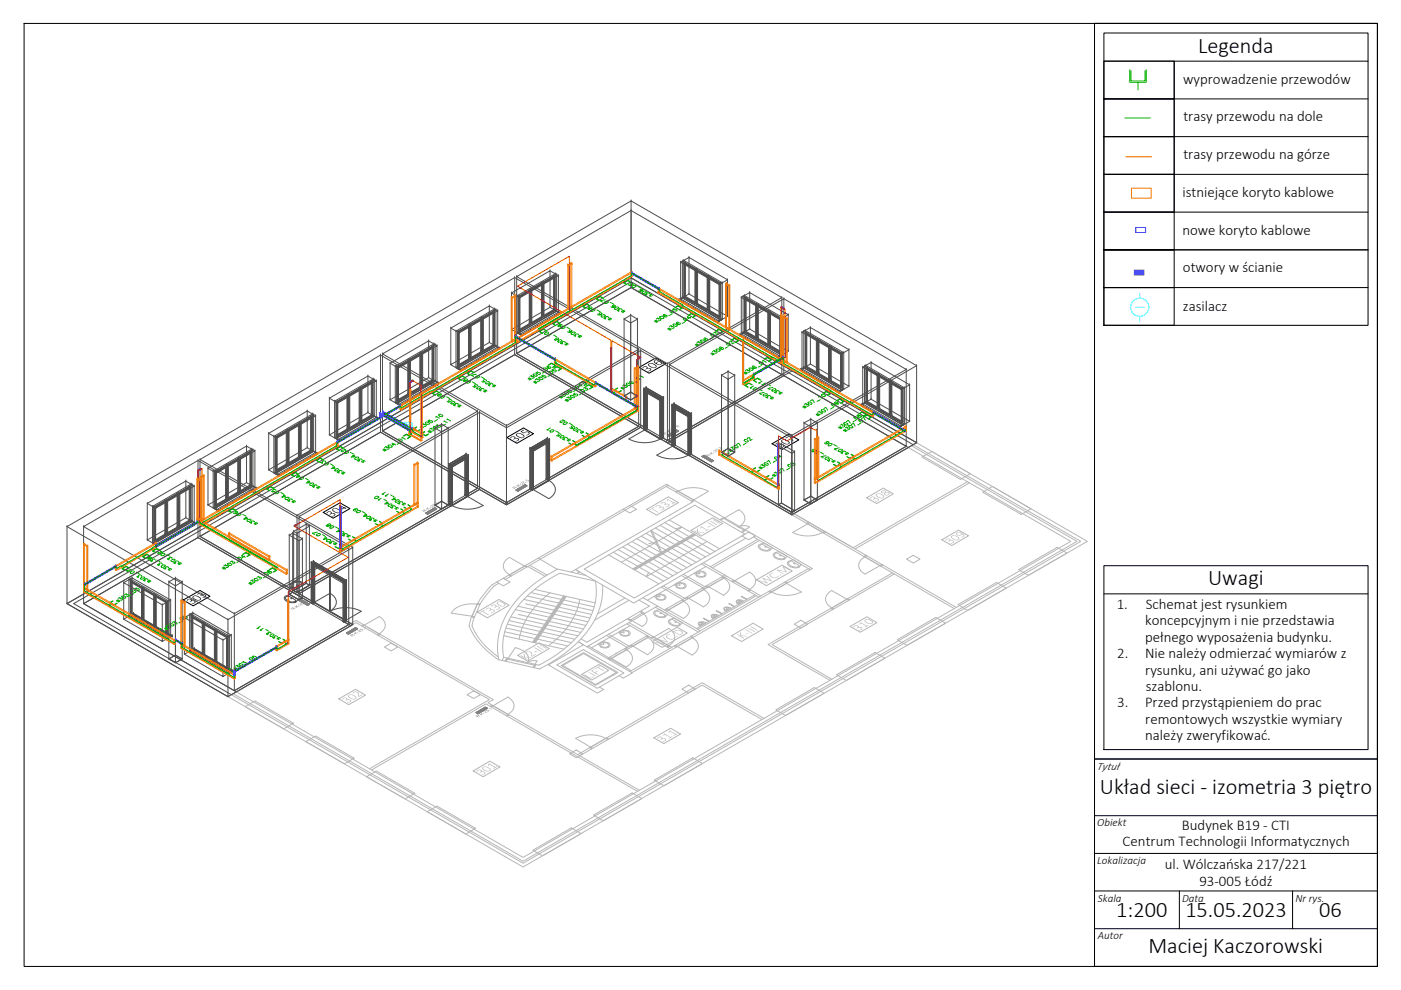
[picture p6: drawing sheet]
<svg xmlns="http://www.w3.org/2000/svg" width="297mm" height="210mm" viewBox="0 0 297 210" stroke-linecap="round" stroke-linejoin="round" font-family="sans-serif">
<defs><g id="words">
<g font-size="4.7">
<text x="254" y="11.1">Legenda</text>
<text x="256.1" y="124">Uwagi</text>
<text x="233.2" y="168.4">Układ sieci - izometria 3 piętro</text>
<text x="236.7" y="194.4">1:200</text>
<text x="251.3" y="194.4">15.05.2023</text>
<text x="279.7" y="194.4">06</text>
<text x="243.5" y="202.1">Maciej Kaczorowski</text>
</g>
<g font-size="3.2">
<text x="250.9" y="17.8">wyprowadzenie przewodów</text>
<text x="250.9" y="25.8">trasy przewodu na dole</text>
<text x="250.9" y="33.8">trasy przewodu na górze</text>
<text x="250.7" y="41.8">istniejące koryto kablowe</text>
<text x="250.7" y="49.8">nowe koryto kablowe</text>
<text x="250.8" y="57.8">otwory w ścianie</text>
<text x="250.8" y="66">zasilacz</text>
<text x="236.8" y="129.1">1.</text>
<text x="242.9" y="129.1">Schemat jest rysunkiem</text>
<text x="242.8" y="132.6">koncepcyjnym i nie przedstawia</text>
<text x="242.8" y="136">pełnego wyposażenia budynku.</text>
<text x="236.9" y="139.5">2.</text>
<text x="242.8" y="139.5">Nie należy odmierzać wymiarów z</text>
<text x="242.8" y="143">rysunku, ani używać go jako</text>
<text x="236.9" y="150">3.</text>
<text x="242.8" y="150">Przed przystąpieniem do prac</text>
<text x="242.9" y="146.5">szablonu.</text>
<text x="242.8" y="153.4">remontowych wszystkie wymiary</text>
<text x="242.8" y="156.9">należy zweryfikować.</text>
<text x="238" y="179.5">Centrum Technologii Informatycznych</text>
<text x="250.6" y="176">Budynek B19 - CTI</text>
<text x="247" y="184.3">ul. Wólczańska 217/221</text>
<text x="254.3" y="187.8">93-005 Łódź</text>
</g>
<text font-size="3.1" fill="#f0f" x="137.3" y="78.9" transform="rotate(-30 137.3 78.9)">306</text>
<text font-size="3.1" fill="#4d4d4d" x="109.3" y="93.7" transform="rotate(-30 109.3 93.7)">305</text>
<g font-size="3.1" fill="#00f">
<text x="165.6" y="95.1" transform="rotate(-30 165.6 95.1)">307</text>
<text x="70.3" y="109.7" transform="rotate(-30 70.3 109.7)">304</text>
</g>
<g font-size="3.1" fill="#b7b7b7">
<text x="185.6" y="106.5" transform="rotate(-30 185.6 106.5)">308</text>
<text x="139" y="108.9" transform="rotate(-30 139 108.9)">T331</text>
<text x="148.3" y="113.5" transform="rotate(-30 148.3 113.5)">K1-III</text>
<text x="201.5" y="115.4" transform="rotate(-30 201.5 115.4)">309</text>
<text x="162.1" y="124" transform="rotate(-30 162.1 124)">WC.M</text>
<text x="103.1" y="130.7" transform="rotate(-30 103.1 130.7)">T330</text>
<text x="140.2" y="137" transform="rotate(-30 140.2 137)">WC.D</text>
<text x="157.4" y="135.5" transform="rotate(-30 157.4 135.5)">K-III</text>
<text x="182.1" y="133.8" transform="rotate(-30 182.1 133.8)">310</text>
<text x="111.5" y="140" transform="rotate(-30 111.5 140)">K2-III</text>
<text x="73.7" y="149.2" transform="rotate(-30 73.7 149.2)">302</text>
<text x="125" y="144" transform="rotate(-30 125 144)">LIFT</text>
<text x="140.5" y="157.4" transform="rotate(-30 140.5 157.4)">311</text>
<text x="102.2" y="164.4" transform="rotate(-30 102.2 164.4)">301</text>
</g>
<text font-size="3.1" fill="#ff7f00" x="40.7" y="128.2" transform="rotate(-30 40.7 128.2)">303</text>
<g font-size="2.4">
<text x="232.6" y="163.3">Tytuł</text>
<text x="232.6" y="175.2">Obiekt</text>
<text x="232.6" y="183.2">Lokalizacja</text>
<text x="232.8" y="191.2">Skala</text>
<text x="250.6" y="191.1">Data</text>
<text x="274.6" y="191.1">Nr rys.</text>
<text x="232.8" y="199.2">Autor</text>
</g>
<g font-size="1" fill="#808080">
<text x="141" y="92.2" transform="rotate(-30 141 92.2)">R-K-25.6</text>
<text x="109.1" y="103.7" transform="rotate(-30 109.1 103.7)">R-K-25.5</text>
</g>
<text font-size="1" fill="#ff7f00" x="150.1" y="96.9" transform="rotate(-30 150.1 96.9)">R-K-25.7</text>
<g font-size="1" fill="#4d4d4d">
<text x="90" y="108.6" transform="rotate(-30 90 108.6)">R-K-25.4</text>
<text x="62.1" y="129.4" transform="rotate(-30 62.1 129.4)">R-K-25.3</text>
<text x="74.7" y="135" transform="rotate(-30 74.7 135)">R-K-25.2</text>
</g>
<text font-size="1" fill="#b7b7b7" x="101.3" y="152.2" transform="rotate(-30 101.3 152.2)">R-K-25.1</text>
</g></defs>
<path d="M238.5 25h5.4M25.1 74.1l-1.4 .8M120.8 65.9l-6.7 3.8 .3 .1 17.9-10.4 1.6-1 .1-.5 5.7 3.3 .3 .7 4.8 2.8-.2 .1 3 1.6 16 9.4 .3-.1 1.7 1M166 75.7l-6.2 3.6-.5 .9-1.6 1h.2l1.9-1.1-.2-.1 .2-.5 6.2-3.6 .2 .4v.8l10 5.7-.2 .1 3 1.7 5.8 3.4 .4-.4 6.7 3.8 .2-.3-10.8 6.2-.1-.1-7.7 4.6M87.1 91.9l.2 .1-.1 .1-.2-.1-.1-.8-6.2-3.5-.1 .8-9.1 5.3-.3 .7 .2 .1-22.9 13.2-.2-.1-5.4 3.1M129.7 83l.6 .2-.2 .1-.3-.1M135 87.1l-12.9 7.3 13.1-7.6-.1-.5-8.8-5.1-.3 .3-.2 .1-7.9-4.5-.1-.1 .1-.2-.2-.6-8.4-4.8-.1 1.3-17.5 10.2-.3-.1-6.4 3.7-.1-.4-3.7 2 .1-.7 6.1 3.5 .1 .6 1.9 1-.2 .1M153 96.4l9.4 5.4-.2 .1 2.5 1.4M42.3 110.8l16.6 9.5-.3 .1-16.7-9.8-.1 .2-9 5-.6 .4 .2 .1h-.1l-6.4 3.7h-.3l-.8 .5-.3-.4-6.5 3.8-.1 1.4 19.1 11 .2-.6 1.5 .8-.2 .7 11.3 6.5-.1-1.3 9-5.2v.5l2-1.2h-.1l.1-.1 .2 .1M87.3 107.9l-14.8 8.4 .3 .2-.4 .2" fill="none" stroke="#00b300" stroke-width=".21"/>
<path d="M238.7 33.2h5.4M26.6 74.9l-1.5 .9M120.8 65.9l-.1-11.6-11 6.4 19.8 11.5v10.2l.2 .6M166 75.7l.5 .1v-8.4l-.1-1.8-.8-.5v11.6M87.1 91.9l-.1-.7-.1-10.2 .6-.3 1.8 1 .1 10.3-.2 .6M129.8 83.2l-.2-.8 .1-10.2 6.1 3.5-.9 .6 .1 10.8M42.3 110.8v-9.1l-.3-.6v-1.3l.8-.5v11l.1 .5M72.4 116.7l-.2-.6-.1-10.2-9.7 5.7 11.4 6.6-12.7 7.3v10.2l-.2 .8M173.5 101.8l-.3-.4v-10.4l-.4 .2-1-.6-4.9 2.9-1.9-1.1v10.4l-.3 .5" fill="none" stroke="#f00" stroke-width=".21"/>
<path d="M239.9 39.9h4.2v2.1h-4.2z" fill="none" stroke="#ff7f00" stroke-width=".21"/>
<!-- layer: korytka - nowe -->
<path d="M240.8 48.2h2.1v1.1h-2.1z" fill="none" stroke="#00f" stroke-width=".21"/>
<!-- layer: korytka - otwory do wykon -->
<g fill="none" stroke="#f0f" stroke-width=".21">
<path d="M240.5 57.2h2.1v1.1h-2.1zM240.5 57.6v.2M240.5 58.2v.1M240.6 57.4l.1 .1zM240.6 57.9l.1 .2zM240.8 57.2v1.1h-.1l.1-.1M240.8 57.6h-.1l.1 .2M240.8 57.5h.1M240.8 58.1h.1M240.8 57.4h.1M240.8 57.9h.1M240.9 57.2v1.1h.2l-.2-.1"/>
<path d="M240.9 57.6h.2v.2h-.2M241.1 57.4l.1 .1zM241.1 57.9l.1 .2zM241.4 57.2v1.1h-.2l.2-.1M241.4 57.6h-.2l.2 .2M241.4 57.5h.1M241.4 58.1h.1M241.4 57.4h.1M241.4 57.9h.1M241.5 57.2v1.1h.1l-.1-.1M241.5 57.6h.1l-.1 .2M241.6 57.4l.2 .1z"/>
<path d="M241.6 57.9l.2 .2zM241.9 57.2v1.1h-.1l.1-.1M241.9 57.6h-.1v.2h.1M241.9 57.5h.1M241.9 58.1h.1M241.9 57.4h.1M241.9 57.9h.1M242 57.2v1.1h.2l-.2-.1M242 57.6h.2l-.2 .2M242.2 57.4l.1 .1zM242.2 57.9l.1 .2zM242.4 57.2v1.1h-.1l.1-.1"/>
<path d="M242.4 57.6h-.1l.1 .2M242.4 57.5h.2M242.4 58.1h.2M242.4 57.4h.2M242.4 57.9h.2"/>
</g>
<g fill="none" stroke="#00b300" stroke-width=".21">
<path d="M239.6 14.7v2.8h3.4v-2.8M239.8 15v2.2h3v-2.2M241.3 17.5v1.6M132.2 59.5l.5 .2M133.7 59.8l-.6-.3-.7 .5 .5 .3M133.8 59.8l-.7-.3-.9 .5 .7 .4M22.5 69.7l.7 .3-.9 .6-.7-.4M22.5 69.7l.6 .3-.8 .5-.6-.3M22.7 70.3l.4 .3M97.1 79.7l.5 .3M99 78.6l.4 .3M100.4 79l-.5-.3-.8 .4 .6 .4"/>
<path d="M100.6 79l-.7-.4-.9 .5 .7 .5M114.4 69.8l.4 .2M115.8 70.2l-.6-.4-.7 .5 .5 .3M115.9 70.2l-.7-.5-.9 .6 .7 .4M116.2 77.4l.8-.4 .9 .5-.7 .4M116.4 77.4l.6-.3 .7 .4-.5 .4M117.2 68.1l.4 .3M117.4 78.1l.7-.4 1 .5-.8 .4M117.6 78.1l.5-.3 .8 .4-.6 .3M117.8 77l-.4 .3M118.6 68.6l-.5-.4-.8 .4 .5 .4M118.8 68.6l-.7-.5-.9 .5 .6 .5"/>
<path d="M119 77.7l-.4 .2M123.6 64.5l.4 .2M125 64.9l-.6-.4-.8 .5 .6 .3M125.1 64.9l-.7-.5-.9 .6 .7 .4M126.4 62.8l.4 .3M127.8 63.2l-.6-.3-.7 .4 .5 .4M128 63.2l-.8-.4-.8 .5 .6 .5M143.1 65.2l.6-.4 1 .5-.7 .4M143.2 65.2l.5-.3 .9 .4-.6 .4M144.6 64.8l-.4 .3M145.9 66.9l.7-.5 .9 .5-.7 .5M146 66.9l.6-.4 .8 .4-.6 .4"/>
<path d="M147.5 66.4l-.4 .3M151.7 70.2l.7-.4 1 .5-.8 .5M151.9 70.2l.5-.3 .8 .4-.6 .4M153.3 69.8l-.4 .3M155 72.1l.7-.4 1 .5-.8 .4M155.1 72.1l.6-.3 .8 .4-.6 .4M156.6 71.7l-.4 .3M162 76.1l.7-.4 .9 .6-.7 .4M162.2 76.1l.5-.3 .8 .5-.6 .3M163.6 75.7l-.4 .3M67 97.1l.5 .2M68.5 97.5l-.6-.3-.8 .4 .6 .3"/>
<path d="M68.6 97.5l-.7-.4-.9 .5 .7 .4M71.3 94.6l.4 .3M72.7 95.1l-.5-.4-.8 .5 .6 .3M72.9 95.1l-.7-.5-1 .6 .8 .4M85.5 92.5l.7-.5 .9 .6-.7 .4M85.6 92.5l.6-.4 .7 .5-.5 .3M87.1 92.1l-.5 .2M88.1 91.2l-.4 .3M88.3 90.5l-.7 .4 .9 .6 .7-.5M88.3 90.6l-.6 .3 .8 .5 .6-.4M89.8 92.2l-.4 .2M90 91.5l-.7 .4 .9 .5 .7-.4"/>
<path d="M90 91.6l-.6 .3 .8 .4 .6-.3M91.7 82.9l.4 .2M93.1 83.3l-.6-.4-.7 .5 .5 .3M93.2 83.3l-.7-.4-.9 .5 .7 .4M98.6 80.1l-.6-.3-.8 .4 .6 .4M98.7 80.1l-.7-.4-.9 .5 .7 .4M121.4 93.4l.8 .4-1 .5-.6-.3M121.4 93.5l.6 .3-.8 .4-.5-.2M121.7 94.1l.4 .2M122.9 81.3l.7-.5 .9 .5-.7 .5M123 81.3l.6-.4 .8 .4-.6 .4M124.1 81.9l.7-.4 1 .6-.8 .4"/>
<path d="M124.3 81.9l.5-.3 .8 .5-.6 .3M124.3 91.8l.7 .4-.9 .5-.7-.4M124.3 91.8l.6 .4-.8 .4-.6-.3M124.4 80.8l-.4 .3M124.5 92.4l.5 .3M125.7 81.5l-.4 .3M130.7 82.9l-.5 .3M130.9 82.3l-.7 .4 .9 .5 .7-.4M130.9 82.4l-.6 .3 .8 .5 .6-.4M153.8 95.5l-.7 .4 .9 .5 .7-.4M153.8 95.6l-.6 .3 .8 .5 .5-.4M157.9 81.2l.5 .3"/>
<path d="M159.4 81.6l-.6-.3-.8 .4 .6 .4M159.5 81.6l-.7-.4-.9 .5 .7 .4M159.7 80.2l.4 .2M159.9 99.8l-.4 .3M160.2 99.2l-.7 .4 .9 .5 .7-.4M160.2 99.2l-.6 .4 .8 .4 .5-.3M161.2 80.6l-.6-.4-.8 .5 .6 .3M161.3 80.6l-.7-.4-.9 .5 .7 .4M174.5 83.4l.7-.5 .9 .6-.7 .4M174.7 83.4l.5-.4 .8 .5-.6 .3M176.1 82.9l-.4 .3M177.3 85l.7-.4 1 .5-.7 .4"/>
<path d="M177.5 85l.5-.4 .8 .5-.5 .3M177.6 97.9l.7 .5-.9 .5-.7-.4M177.6 98l.6 .4-.8 .4-.6-.3M177.9 98.6l.4 .3M178.9 84.6l-.4 .3M180.5 96.3l.6 .4-.9 .6-.7-.5M180.5 96.4l.5 .3-.8 .5-.6-.4M180.7 97l.4 .2M182.1 87.7l.7-.4 .9 .6-.7 .4M182.2 87.7l.6-.3 .8 .5-.6 .3M183.2 88.4l.6-.5 1 .5-.7 .5M183.3 88.4l.5-.4 .8 .4-.5 .4"/>
<path d="M183.7 87.3l-.5 .3M184.7 87.9l-.4 .3M30.3 117.5l.4 .2M31.7 117.9l-.6-.3-.7 .4 .5 .3M31.9 117.9l-.8-.4-.9 .5 .7 .4M32.3 116.3l.5 .3M33.8 116.7l-.6-.3-.7 .4 .5 .4M33.9 116.7l-.7-.4-.9 .5 .7 .4M48.5 107.8l.4 .2M49.9 108.2l-.6-.3-.7 .4 .5 .3M50.1 108.2l-.8-.4-.8 .5 .6 .4M51.4 117.5l.7-.4 1 .6-.7 .3"/>
<path d="M51.6 117.5l.5-.3 .8 .5-.5 .3M53 117.2l-.4 .2M56.5 103.2l.4 .2M58 103.6l-.6-.4-.8 .5 .6 .4-.7-.4 .9-.6 .7 .5M61.8 100.2l.4 .2M63.2 100.6l-.6-.4-.8 .5 .6 .3M63.3 100.6l-.7-.5-.9 .6 .7 .4M72 115.4l.7 .4-1 .5-.7-.4M72 115.5l.5 .3-.8 .5-.5-.4M72.2 116.1l.4 .2M74.8 113.8l.7 .4-.9 .5-.7-.4M74.8 113.8l.5 .4-.7 .5-.6-.4"/>
<path d="M75 114.4l.5 .3M80.5 110.5l.7 .4-1 .5-.7-.4M80.5 110.6l.5 .3-.8 .5-.5-.4M80.7 111.2l.4 .2M85 107.9l.7 .4-.9 .5-.7-.4M85 108l.5 .3-.7 .4-.6-.3M85.2 108.6l.5 .2M86.5 107l.7 .4-.9 .6-.7-.5M86.5 107.1l.6 .3-.8 .5-.6-.4M86.8 107.7l.4 .2M162.8 101.5l-.5 .2M163 100.8l-.7 .4 .9 .5 .7-.4"/>
<path d="M163 100.9l-.6 .3 .8 .5 .6-.4M23.7 128.1l-.4 .2M23.9 127.4l-.7 .4 1 .5 .7-.4M23.9 127.5l-.5 .3 .8 .4 .5-.3M25.9 120.1l.4 .2M27.3 120.5l-.6-.4-.7 .5 .5 .3M27.5 120.5l-.8-.5-.8 .6 .6 .4M33.9 134l-.4 .2M34.1 133.3l-.7 .4 1 .5 .6-.4M34.1 133.4l-.5 .3 .8 .4 .5-.3M57.1 120.8l.7-.4 .9 .5-.7 .4M57.2 120.8l.6-.3 .7 .4-.5 .3"/>
<path d="M58.7 120.4l-.5 .2M60 135.5l.7 .4-.9 .5-.8-.4M60 135.6l.5 .3-.7 .4-.6-.3M60.2 136.2l.4 .2M48.6 142.4l-.4 .3M48.8 141.7l-.7 .5 1 .5 .7-.4M48.8 141.8l-.5 .4 .8 .4 .5-.3"/>
</g>
<!-- layer: NOTATKI -->
<g fill="none" stroke="#808080" stroke-width=".25">
<path d="M141.5 92.3l2-1.1 .3 .2-1.9 1.1zM141.5 92.3l2-1.1-1.6 1.3zM141.5 92.3l2-1.1-.9 .6zM141.9 92.4a3.3 3.3 0 0 1 1.9-1zM141.9 92.4l1.6-1.2 .3 .2zM148.9 96.8l.4-.2 1.9 1.1-.4 .2zM148.9 96.8h.1a3.3 3.3 0 0 1 1.9 1.1zM148.9 96.8l.4-.2 1.9 1.1zM148.9 96.8l2.3 .9-.4 .2zM149.3 96.6l1.8 1a3.4 3.4 0 0 1-1.8-1zM90.3 108.8l1.8-1a3.2 3.2 0 0 1-1.8 1zM90.3 108.8l1.9-1.1 .4 .2-2 1.1z"/>
<path d="M90.3 108.8l1.9-1.1-1.6 1.3zM90.7 109h-.1a3.7 3.7 0 0 1 2-1.1zM90.7 109l1.5-1.3 .4 .2zM109.4 103.9l1.6-.9a.36 .36 0 0 1 .3-.2 .36 .36 0 0 1 .4 .3l-1.9 1zM109.4 103.9l1.9-1.1a3 3 0 0 1-1.9 1.1zM109.4 103.9l2-1.1-1.6 1.3zM109.8 104.1a3.6 3.6 0 0 1 1.9-1.1zM109.8 104.1l1.1-1a.43 .43 0 0 1 .8-.1zM63.3 127.2h.1a3.7 3.7 0 0 1 1.8 1.1zM63.3 127.2l2.3 .9-.4 .2zM63.4 127.2l.3-.2 1.9 1.2-.4 .1zM63.4 127.2l.3-.2 1.9 1.1z"/>
<path d="M63.7 127l1.9 1.1a3.4 3.4 0 0 1-1.9-1.1zM73.5 134.2l1.9-1.1 .4 .2-1.5 .9a.46 .46 0 0 1-.8 0zM73.5 134.2l1.9-1.1a3.3 3.3 0 0 1-1.9 1.1zM73.5 134.2l1.9-1.1-1.5 1.3zM73.9 134.4l1.5-1.3 .4 .2zM73.9 134.3a3.3 3.3 0 0 1 1.8-1zM101 151.1l1.9-1.1 .4 .2-2 1.1zM101 151.1l1.8-1.1a3.3 3.3 0 0 1-1.8 1.1zM101 151.1l1.9-1.1-1.6 1.3zM101.3 151.3l.1-.1a3.3 3.3 0 0 1 1.9-1zM101.4 151.2l1.4-1.2 .5 .2z"/>
</g>
<g fill="none" stroke="#4d4d4d" stroke-width=".21">
<path d="M109.5 74.9l24.3-13.9 32 18.4-24.3 14zM167.5 78.4l-1.7 1 .4 .2-24.3 14.1 26 14.9 24.2-14-25.9-15 1.8-1M167.5 78.4l-33.7-19.5-119.6 69.1 34.1 19.7 .4-.2M167.5 78.4l.5 .2M168 78.6l26.3 15.3-.7 .4M81.1 91.4l28-16.2 26.3 15.2-28 16.2zM135.4 90.4l.4 .2M141.1 93.7l-5.3-3.1-28.4 16.4-5.7-3.2-38.3 22.1 11.4 6.5-24.7 14.3M141.1 93.7l.4-.3 .4 .3-.4 .2zM141.5 93.9l26.4 15.2 24.7-14.2-.5-.3M192.6 94.9l1-.6-59.8-34.6-118.2 68.3 33.5 19.3 1-.6M98.6 105l-35.6 20.6-20.6-11.9 38.3-22.1 20.5 11.9-2.6 1.5 .4 .3"/>
<path d="M101.2 103.5l.5 .3M107 106.8l.4-.2 .4 .2M167.5 108.9l.4-.3 .4 .3M17.7 128l24.3-14 31.9 18.4-24.2 14zM63 125.6l.4 .3M74.4 132.2l-.5 .2 .5 .3M49.7 146.4l.4 .3"/>
</g>
<!-- layer: dzwi - futryna -->
<g fill="none" stroke="#4d4d4d" stroke-width=".21">
<path d="M95.1 98.4h.1M95.2 98.4h.1M95.4 98.6h.1M95.4 98.7h.1M95.4 98.7l.5 .3M95.4 98.6l.3 .2M95.6 98.7h.1M95.6 98.7v8.5M95.7 98.8h.1M95.9 99l3.1-1.9v8.2M95.9 99h.1M95.9 99v8.2"/>
<path d="M98.5 96.8h.1M98.5 96.8l.5 .3M98.7 96.7h.1M98.7 96.7l.3 .2M98.8 96.3v8.6M98.8 96.3h.1M98.8 96.3l-3.6 2.1v8.6M99 96.9h.1M99 97.1h.1M99.2 96.5h.1M99.2 96.5l-3.6 2.2M99.3 96.6l-3.7 2.1v8.6"/>
<path d="M99.3 96.6h.1M112.3 95.1l.1 8.5M112.3 95.1h.1M112.4 95.1l3.7-2.2v8.6M112.4 95.1h.1M112.6 95.2h.1M112.6 95.3h.1M112.6 95.3l.5 .3M112.6 95.2l.4 .2M112.8 95.3h.1M112.8 95.3l3.7-2.1v8.6M113 95.4h.1"/>
<path d="M113.1 95.6h.1M115.8 93.5h.1M115.8 93.5l.5 .2M115.9 93.3h.1M115.9 93.3l.4 .2M116 92.9h.1M116.1 92.9h.1M116.3 93.7l-3.2 1.9v8.2M116.3 93.5h.1M116.3 93.7h.1M116.3 93.7v8.2M116.5 93.2h.1"/>
<path d="M116.5 93.2l-3.7 2.1M116.5 93.2v8.5M136.5 91l.3 .1 .3-.2-.1-.1 .3 .1-.5 .3zM136.5 82.5l3.7 2.1v8.6M136.5 91l.1-8.6v8.6M136.5 91h.1M136.5 82.5h.1M136.6 91h.1M136.6 82.4h.1M136.6 82.4l3.6 2.2M136.8 91.1v-8.3l3.3 1.9v8.3M136.8 82.8h.1"/>
<path d="M136.8 91.1h.1M136.8 91.2h.1M136.8 83h.1M137 82.2l3.7 2.1v8.6M137 90.8h.1M137 82.2h.1M137 82.2v8.6M137 90.8v-8.6l3.7 2.1v8.6M137.1 90.9v-8.3l3.3 1.9v8.3M137.1 82.6h.1M137.1 90.9h.1M137.1 82.6l-.3 .2"/>
<path d="M137.3 90.9v-8.2l3.1 1.9v8.2M137.3 90.9h.1M137.3 82.7h.1M137.3 82.7l-.5 .3M139.9 93l.5-.2 .3 .1-.3-.1-.3 .2 .1 .2zM139.9 84.9l-3.1-1.9v8.2M139.9 93h.1M139.9 84.9h.1M139.9 84.9v8.1M140.1 84.7h.1M140.1 93h.1M140.2 84.6v8.5"/>
<path d="M140.2 84.6h.1M140.2 93.2h.1M140.2 93.1h.1M140.4 84.5h.1M140.4 92.8h.1M140.4 84.6h.1M140.4 84.6l-.5 .3M140.4 84.5l-.3 .2M140.7 92.9h.1M140.7 84.3h.1M142.5 85.9l3.6 2.1v8.6M142.5 94.5h.1"/>
<path d="M142.5 85.9h.1M142.5 94.5h.2l.4-.2-.2-.1 .3 .1-.5 .3zM142.5 94.5v-8.6v8.6M142.5 85.9l3.7 2.1M142.7 94.5v-8.3l3.3 1.9v8.3M142.7 86.2h.1M142.7 94.5h.1M142.7 94.6h.1M142.7 86.5h.1M142.9 85.7l3.7 2.1v8.6M142.9 94.2h.1M142.9 85.7h.1"/>
<path d="M142.9 85.6v8.6M142.9 94.2v-8.6l3.7 2.1v8.6M142.9 85.6h.1M143.1 94.3v-8.3l3.3 1.9v8.3M143.1 86h.1M143.1 94.3h.1M143.1 86l-.4 .2M143.2 94.3v-8.1l3.2 1.8v8.2M143.2 94.3h.1M143.2 86.2h.1M143.2 86.2l-.5 .3M145.9 96.4l.5-.2 .2 .1-.2-.1-.4 .2 .1 .2z"/>
<path d="M145.9 88.3l-3.2-1.8v8.1M145.9 96.4h.1M145.9 88.3h.1M145.9 88.3v8.1M146 88.1h.1M146 96.4h.1M146.1 88l.1 8.6M146.1 88h.1M146.1 96.6h.1M146.2 96.6h.1M146.2 88h.1M146.4 87.9h.1"/>
<path d="M146.4 96.2h.1M146.4 88h.1M146.4 88l-.5 .3M146.4 87.9l-.4 .2M146.6 96.4h.1M146.6 87.8h.1M146.6 96.3h.1M146.6 87.7h.1M146.6 87.7v.1M66 119.3v8.6M66 119.3h.1M66 119.3l7 4"/>
<path d="M66.2 119.9h.1M66.2 119.6h.1M66.2 119.6v8.4M66.4 119.1h.1M66.4 119.1l7 4M66.5 119.1h.1M66.5 119.1l6.9 4M66.6 119.4l-.4 .2 6.6 3.8 .4-.2M66.6 119.4h.1M66.7 119.6h.1M66.7 119.6l-.5 .3M95.1 107l.3-.1 .5 .3-.3 .1 .1-.1-.3-.3z"/>
<path d="M95.1 107h.1M95.2 107h.1M95.4 106.9h.1M95.6 107.2h.1M95.6 107.3h.1M95.7 107.2h.1M95.9 107.2h.1M98.5 105l.3-.1-.1 .1 .3 .3 .3-.1-.3 .1zM98.5 105v-8.2l-3.1 1.9v8.2M98.5 105h.1M98.7 105v-8.3l-3.3 1.9v8.3M98.7 105h.1"/>
<path d="M98.8 104.9v-8.6l-3.7 2.1v8.6M98.8 104.9h.1M99 105.3v-8.4l-3.3 1.9v8.4M99 105.3h.1M99.2 105.1v-8.6l.1 8.7M99.2 105.1h.1M99.3 105.2h.1M112.3 103.6l.3-.1 .5 .3-.3 .1 .2-.1-.4-.3zM112.8 103.9v-8.6v8.6M113.1 103.8h.1M115.8 101.7l.2-.2-.1 .2 .4 .2 .2-.1-.2 .1zM115.8 101.7v-8.2l-3.2 1.8v8.2"/>
<path d="M115.8 101.7h.1M115.9 101.7v-8.4l-3.3 1.9v8.3M115.9 101.7h.1M116 101.5v-8.6l-3.7 2.2v8.5M116 101.5h.1M116.1 101.5h.1M116.3 101.9v-8.4l-3.3 1.9v8.4M116.3 101.9h.1M116.5 101.7h.1M116.5 101.8h.1M66 127.9l.2 .1 .4-.2-.1-.2 .2 .2-.5 .2zM66 127.9h.1"/>
<path d="M66.2 128v-8.1l6.5 3.7v8.2M66.2 128h.1M66.4 127.6h.1M66.5 127.6l-.1-8.5v8.5M66.5 127.6h.1M66.6 127.8v-8.4l6.6 3.8v8.3M66.6 127.8h.1M66.7 127.8h.1M72.7 131.8h.1M72.7 123.6h.1M72.8 123.4h.1M72.8 131.8h.1"/>
<path d="M72.8 123.4v8.4M72.9 123.3l.1 8.6M72.9 123.3l-6.9-4v8.6M72.9 123.3h.1M72.9 131.9h.1M72.9 123.3v8.6M73 131.9h.1M73 123.3h.1M73.2 123.3l-6.5-3.7v8.2M73.2 123.2h.1M73.2 131.5h.1M73.2 123.3h.1"/>
<path d="M73.2 123.3l-.5 .3M73.2 123.3v8.2M73.4 131.7h.1M73.4 123.1h.1M73.4 131.6v-8.5v8.5l-.2-.1-.5 .3 .3 .1-.2-.1 .4-.3 .2 .2M73.4 131.6h.1"/>
</g>
<!-- layer: dzwi -->
<g fill="none" stroke="#4d4d4d" stroke-width=".21">
<path d="M95.8 98.9l.1 8.3M95.8 99l.1 8.2M95.8 98.9h.1M95.8 99h.1M95.9 99l-.1 8.2M95.9 99l3.2-1.9v8.2M95.9 99h.1M99 97.1l-3.2 1.8v8.2M99 97.1h.1l-.1 8.2zM99 97.1h.1M99.1 97.1h.1M99.1 97.1v8.2"/>
<path d="M113 95.6l3.2-1.9v8.2M113 95.6h.1M113.1 95.6h.1M113.1 95.6v8.2M113.1 95.6v8.2v-8.2M116.2 93.7l.1 8.2M116.2 93.7h.1M116.3 93.7v8.2M116.3 93.7h.1M116.3 93.7l.1 8.2M116.4 93.7l-3.3 1.9v8.2M116.4 93.7h.1"/>
<path d="M136.7 83v8.2M136.7 91.2h.1M136.7 83h.1M136.7 83l.1 8.2v-8.2M136.8 91.2h.1M136.8 83h.1M136.8 83l3.2 1.8v8.2M136.8 91.2l3.2 1.9-3.2-1.9M139.9 84.9l.1 8.2M139.9 84.9l-3.2-1.9v8.2M139.9 93h.1M139.9 84.9h.1"/>
<path d="M139.9 93.1h.1M140 84.8l-.1 8.2M140 84.9l-.1 8.2M140 93h.1M140 84.8h.1M140 93.1h.1M140 84.9h.1M142.6 86.5v8.1M142.6 94.6h.1M142.6 86.5h.1M142.6 86.4l.1 8.2v-8.1M142.6 86.4h.1"/>
<path d="M142.7 94.6h.1M142.7 86.5h.1M142.8 86.4l3.2 1.8v8.2M142.8 94.6l3.2 1.9-3.3-1.9M142.8 94.6h.1M142.8 86.4h.1M145.9 88.3l.1 8.2M145.9 88.4l-3.3-1.9v8.1M145.9 96.4h.1M145.9 88.3h.1M145.9 96.5h.1M145.9 88.4h.1"/>
<path d="M146 88.2l-.1 8.2M146 88.3l-.1 8.2M146 96.4h.1M146 88.2h.1M146 96.5h.1M146 88.3h.1M66.7 119.6v8.1M66.7 119.6v8.2zM66.7 119.6h.1M66.7 119.5l3.3 1.9v8.2l-.1 .1v-8.2l-3.2-1.9M66.7 119.5h.1M95.8 107.1h.1"/>
<path d="M95.8 107.2h.1M95.9 107.2h.1M99 105.3l-3.2 1.9 3.2-1.9M99 105.3h.1M99.1 105.3h.1M113 103.7l3.2-1.8h.2l-3.3 1.9M113 103.7h.1M113.1 103.8h.1M116.2 101.9h.1M116.3 101.9h.1M116.4 101.9h.1M66.7 127.8h.1"/>
<path d="M66.7 127.7h.1M66.7 127.8l3.2 1.9M66.7 127.8l3.3 1.8M69.9 129.7h.1M69.9 121.5h.1M70 129.6h.1M70 121.4h.1M70 129.6v-8.2l3.3 1.9v8.2M70 121.4l-.1 .1M70 129.6l-.1 .1M73.1 123.4l-3.2-1.9v8.2l3.2 1.8h.2l-3.3-1.9M73.1 131.5h.1"/>
<path d="M73.1 123.4h.1M73.2 123.3l-.1 8.2M73.2 131.5h.1M73.2 123.3h.1M73.2 123.4v8.1M73.2 123.4h.1M73.3 123.3l-.1 8.2M73.3 131.5h.1M73.3 123.3h.1"/>
</g>
<path d="M133.3 93.1l3.4-1.9 3.3 1.9a7.4 7.4 0 0 1-6.7 0M139.2 96.5a7.4 7.4 0 0 0 6.7 0M139.3 96.5l3.3-1.9 3.3 1.9M95.8 107.2a7.4 7.4 0 0 0 6.6 0l-3.3-1.9-3.3 1.9M116.4 101.9l-3.3 1.9 3.3 1.9M116.4 101.9a2.04 2.04 0 0 1 1.4 1.9 2.04 2.04 0 0 1-1.4 1.9M66.7 127.7l3.2-1.9a2 2 0 0 1 1.4 1.9 2 2 0 0 1-1.4 1.9 7.7 7.7 0 0 1 6.7 0l-3.3 1.9" fill="none" stroke="#4d4d4d" stroke-width=".21"/>
<!-- layer: okna - rama -->
<g fill="none" stroke="#4d4d4d" stroke-width=".21">
<path d="M115 59.9l2.4-1.3v7.1l-2.4 1.3zM115 59.9h.1M115 59.9l.3 .1M117.4 58.6h.1M117.4 58.6l.2 .1M117.6 58.7h.1M117.7 58.1l-8.2 4.7v7.7l8.2-4.7M117.7 58.1h.1M118 58.2l-.3-.1v7.7l.3 .2M118 58.2h.1M144.7 55.4l8.2 4.7v7.8l-8.2-4.8zM144.7 55.4h.1"/>
<path d="M145 55.2h.1M145 55.2l-.3 .2M145.1 55.9l2.2 1.3v7.2l-2.2-1.4zM145.1 55.9h.1M145.3 55.8l2.3 1.3v7.1l-2.3-1.4zM145.3 55.8h.1M145.3 55.8l-.2 .1M147.3 57.2h.1M147.6 57.4l2.3 1.3v7.1l-2.3-1.3zM147.6 57.4h.1M147.6 57.1h.1M147.6 57.1l-.3 .1"/>
<path d="M147.9 57.2l2.3 1.4v7.1l-2.3-1.3zM147.9 57.2h.1M147.9 57.2l-.3 .2M149.9 58.7h.1M150.2 58.9l2.3 1.3v7.1l-2.3-1.3zM150.2 58.6h.1M150.2 58.9h.1M150.2 58.6l-.3 .1M150.5 58.7l2.3 1.3v7.2l-2.3-1.4zM150.5 58.7h.1M150.5 58.7l-.3 .2M153.1 60l-8.1-4.8v7.8l8.1 4.7"/>
<path d="M153.1 60h.1M83.8 77.7h.1M83.8 77.7l.3 .1M84.1 77.8l8.2-4.7v7.7l-8.2 4.8zM84.1 77.8h.1M84.1 77.8l2.4-1.4v7.1l-2.4 1.4zM84.1 77.8l.3 .1M84.4 77.9l2.3-1.3v7.1l-2.3 1.3zM84.4 77.9h.1M86.5 76.4h.1M86.5 76.4l.2 .2M86.7 76.3l2.3-1.4v7.2l-2.3 1.3z"/>
<path d="M86.7 76.3h.1M86.7 76.6h.1M86.7 76.3l.3 .1M87 76.4l2.3-1.3v7.1l-2.3 1.3zM87 76.4h.1M89 74.9h.1M89 74.9l.3 .2M89.3 74.8l2.3-1.3v7.1l-2.3 1.3zM89.3 75.1h.1M89.3 74.8h.1M89.3 74.8l.3 .1M89.6 74.9l2.3-1.3v7.1l-2.3 1.4z"/>
<path d="M89.6 74.9h.1M91.6 73.5h.1M91.6 73.5l.3 .1M91.9 73.6h.1M92 72.9l-8.2 4.8v7.7l8.2-4.7M92 72.9h.1M92.3 73.1l-.3-.2v7.8l.3 .1M92.3 73.1h.1M96.7 77.9h.1M96.7 70.2h.1M96.7 77.9l.3 .2M96.7 70.2l.3 .2"/>
<path d="M97 70.4l8.1-4.7v7.7l-8.1 4.7zM97 78.1h.1M97 70.4h.1M97 70.3l2.3-1.3v7.1l-2.3 1.3zM97 77.4h.1M97 70.3h.1M97 70.3l.3 .2M97 77.4l.3 .2M97.3 70.5l2.3-1.4v7.2l-2.3 1.3zM97.3 77.6h.1M97.3 70.5h.1M99.3 76.1h.1"/>
<path d="M99.3 69h.1M99.3 69l.3 .1M99.3 76.1l.3 .2M99.6 68.8l2.3-1.3v7.1l-2.3 1.4zM99.6 76h.1M99.6 68.8h.1M99.6 76.3h.1M99.6 69.1h.1M99.6 68.8l.3 .2M99.6 76l.3 .1M99.9 69l2.3-1.3v7.1l-2.3 1.3zM99.9 76.1h.1"/>
<path d="M99.9 69h.1M101.9 74.6h.1M101.9 67.5h.1M101.9 67.5l.3 .2M101.9 74.6l.3 .2M102.2 67.4l2.3-1.4v7.1l-2.3 1.3zM102.2 74.8h.1M102.2 67.7h.1M102.2 74.4h.1M102.2 67.4h.1M102.2 67.4l.3 .1M102.2 74.4l.3 .2"/>
<path d="M102.5 67.5l2.3-1.3v7.1l-2.3 1.3zM102.5 74.6h.1M102.5 67.5h.1M104.5 73.1h.1M104.5 66h.1M104.5 66l.3 .2M104.5 73.1l.3 .2M104.8 73.3h.1M104.8 66.2h.1M104.8 65.5l-8.1 4.7v7.7l8.1-4.6M104.8 65.5h.1M105.1 65.7l-.3-.2v7.8l.3 .1"/>
<path d="M105.1 73.4h.1M105.1 65.7h.1M109.5 70.5h.1M109.5 62.8h.1M109.5 70.5l.3 .2M109.5 62.8l.3 .1M109.8 62.9l8.2-4.7v7.8l-8.2 4.7zM109.8 70.7h.1M109.8 62.9h.1M109.9 62.9l2.3-1.3v7l-2.3 1.4zM109.9 70h.1M109.9 62.9h.1"/>
<path d="M109.9 62.9l.3 .1M109.9 70l.3 .2M110.2 63l2.3-1.3v7.1l-2.3 1.4zM110.2 70.2h.1M110.2 63h.1M112.2 68.6h.1M112.2 61.6h.1M112.2 61.6l.3 .1M112.2 68.6l.3 .2M112.5 61.4l2.3-1.4v7.2l-2.3 1.3zM112.5 68.5h.1M112.5 61.4h.1"/>
<path d="M112.5 68.8h.1M112.5 61.7h.1M112.5 61.4l.3 .2M112.5 68.5l.3 .1M112.8 61.6l2.2-1.4v7.1l-2.2 1.3zM112.8 68.6h.1M112.8 61.6h.1M114.8 67.2h.1M114.8 60h.1M114.8 60l.2 .2M114.8 67.2l.2 .1M115 67.3h.1"/>
<path d="M115 60.2h.1M115 67h.1M115 67l.3 .2M115.3 60l2.3-1.3v7.1l-2.3 1.4zM115.3 67.2h.1M115.3 60h.1M117.4 65.7h.1M117.4 65.7l.2 .1M117.6 65.8h.1M117.7 65.8h.1M118 66h.1M144.7 63.1h.1"/>
<path d="M145 63h.1M145 63l-.3 .1M145.1 63h.1M145.3 62.8h.1M145.3 62.8l-.2 .2M147.3 64.4h.1M147.6 64.5h.1M147.6 64.2h.1M147.6 64.2l-.3 .2M147.9 64.4h.1M147.9 64.4l-.3 .1M149.9 65.8h.1"/>
<path d="M150.2 65.7h.1M150.2 66h.1M150.2 65.7l-.3 .1M150.5 65.8h.1M150.5 65.8l-.3 .2M152.5 67.3h.1M152.5 60.2h.1M152.8 67.2h.1M152.8 60h.1M152.8 60l-.3 .2M152.8 67.2l-.3 .1M152.9 60.1l.2-.1v7.7l-.2 .2"/>
<path d="M152.9 67.9h.1M152.9 60.1h.1M153.1 67.7h.1M157.6 62.8l8.1 4.7v7.8l-8.1-4.7zM157.6 70.6h.1M157.6 62.8h.1M157.8 70.4h.1M157.8 62.7h.1M157.8 70.4l-.2 .2M157.8 62.7l-.2 .1M157.9 63.3l2.3 1.4v7.1l-2.3-1.3zM157.9 70.5h.1"/>
<path d="M157.9 63.3h.1M158.2 63.2l2.3 1.3v7.1l-2.3-1.3zM158.2 70.3h.1M158.2 63.2h.1M158.2 63.2l-.3 .1M158.2 70.3l-.3 .2M160.2 71.8h.1M160.2 64.7h.1M160.5 64.8l2.3 1.4v7.1l-2.3-1.4zM160.5 71.9h.1M160.5 64.8h.1M160.5 71.6h.1"/>
<path d="M160.5 64.5h.1M160.5 64.5l-.3 .2M160.5 71.6l-.3 .2M160.8 64.7l2.3 1.3v7.1l-2.3-1.3zM160.8 71.8h.1M160.8 64.7h.1M160.8 64.7l-.3 .1M160.8 71.8l-.3 .1M162.8 73.3h.1M162.8 66.2h.1M163.1 66.3l2.3 1.4v7.1l-2.3-1.4zM163.1 73.1h.1"/>
<path d="M163.1 66h.1M163.1 73.4h.1M163.1 66.3h.1M163.1 66l-.3 .2M163.1 73.1l-.3 .2M163.4 66.2l2.3 1.3v7.1l-2.3-1.3zM163.4 73.3h.1M163.4 66.2h.1M163.4 66.2l-.3 .1M163.4 73.3l-.3 .1M165.4 74.8h.1M165.4 67.7h.1"/>
<path d="M165.7 74.6h.1M165.7 67.5h.1M165.7 67.5l-.3 .2M165.7 74.6l-.3 .2M165.7 67.5l.3-.1v7.7l-.3 .2M165.7 75.3h.1M166 67.4l-8.2-4.7v7.7l8.2 4.7M166 75.1h.1M166 67.4h.1M170.4 70.2l8.2 4.7v7.8l-8.2-4.7zM170.4 78h.1M170.4 70.2h.1"/>
<path d="M170.7 77.8h.1M170.7 70.1h.1M170.7 77.8l-.3 .2M170.7 70.1l-.3 .1M170.8 70.8l2.3 1.3v7.1l-2.3-1.3zM170.8 77.9h.1M170.8 70.8h.1M171.1 70.6l2.3 1.3v7.1l-2.3-1.3zM171.1 77.7h.1M171.1 70.6h.1M171.1 70.6l-.3 .2M171.1 77.7l-.3 .2"/>
<path d="M173.1 79.2h.1M173.1 72.1h.1M173.4 72.2l2.3 1.4v7.1l-2.3-1.4zM173.4 79.3h.1M173.4 72.2h.1M173.4 79h.1M173.4 71.9h.1M173.4 71.9l-.3 .2M173.4 79l-.3 .2M173.6 72.1l2.4 1.3v7.1l-2.4-1.3zM173.6 79.2h.1M173.6 72.1h.1"/>
<path d="M173.6 72.1l-.2 .1M173.6 79.2l-.2 .1M175.7 73.6h.1M176 73.8l2.3 1.3v7.1l-2.3-1.4zM176 73.4h.1M176 73.8h.1M176 73.4l-.3 .2M176.2 73.6l2.3 1.3v7.1l-2.3-1.3zM176.2 73.6h.1M176.2 73.6l-.2 .2M178.3 75.1h.1M178.5 74.9h.1"/>
<path d="M178.5 74.9l-.2 .2M178.6 74.9l.3-.1v7.7l-.3 .2M178.6 74.9h.1M178.9 74.8l-8.2-4.7v7.7l8.2 4.7M178.9 74.8h.1M183.3 77.7l8.2 4.7v7.7l-8.2-4.7zM183.3 77.7h.1M183.6 77.5h.1M183.6 77.5l-.3 .2M183.7 78.2l2.3 1.3v7.1l-2.3-1.3zM183.7 78.2h.1M183.9 78l2.4 1.3v7.2l-2.4-1.4z"/>
<path d="M183.9 78h.1M183.9 78l-.2 .2M186 79.5h.1M186.3 79.7l2.2 1.3v7.1l-2.2-1.3zM186.3 79.7h.1M186.3 79.3h.1M186.3 79.3l-.3 .2M186.5 79.5l2.3 1.3v7.1l-2.3-1.3zM186.5 79.5h.1M186.5 79.5l-.2 .2M45.2 99.9h.1M45.2 99.9l.3 .2"/>
<path d="M47.8 98.7h.1M47.8 98.7l.3 .2M48.1 98.6l2.3-1.3v7l-2.3 1.4zM48.1 98.6h.1M48.1 98.9h.1M48.1 98.6l.3 .1M48.4 98.7l2.3-1.3v7.1l-2.3 1.3zM48.4 98.7h.1M50.4 97.3h.1M50.4 97.3l.3 .1M50.7 97.1l2.3-1.4v7.1l-2.3 1.4zM50.7 97.4h.1"/>
<path d="M50.7 97.1h.1M50.7 97.1l.3 .2M51 97.3l2.3-1.4v7.1l-2.3 1.3zM51 97.3h.1M53 95.7h.1M53 95.7l.3 .2M53.3 95.9h.1M53.4 95.2l-8.2 4.7v7.8l8.2-4.7M53.4 95.2h.1M53.6 95.4l-.2-.2v7.8l.2 .1M53.6 95.4h.1M58.1 92.5h.1"/>
<path d="M58.1 92.5l.2 .2M58.3 92.7l8.2-4.8v7.8l-8.2 4.7zM58.3 92.7h.1M58.4 92.6l2.3-1.3v7.1l-2.3 1.3zM58.4 99.7h.1M58.4 92.6h.1M58.4 92.6l.3 .2M58.4 99.7l.3 .2M58.7 92.8l2.3-1.3v7.1l-2.3 1.3zM58.7 99.9h.1M58.7 92.8h.1M60.7 98.4h.1"/>
<path d="M60.7 91.3h.1M60.7 91.3l.3 .2M60.7 98.4l.3 .2M61 91.1l2.3-1.3v7.1l-2.3 1.3zM61 98.2h.1M61 91.1h.1M61 98.6h.1M61 91.5h.1M61 91.1l.3 .2M61 98.2l.3 .2M61.3 91.3l2.3-1.3v7.1l-2.3 1.3zM61.3 98.4h.1"/>
<path d="M61.3 91.3h.1M63.3 96.9h.1M63.3 89.8h.1M63.3 89.8l.3 .2M63.3 96.9l.3 .2M63.6 89.6l2.3-1.3v7.1l-2.3 1.3zM63.6 97.1h.1M63.6 90h.1M63.6 96.7h.1M63.6 89.6h.1M63.6 89.6l.3 .2M63.6 96.7l.3 .2"/>
<path d="M63.9 89.8l2.3-1.3v7.1l-2.3 1.3zM63.9 96.9h.1M63.9 89.8h.1M65.9 95.4h.1M65.9 88.3h.1M65.9 88.3l.3 .2M65.9 95.4l.3 .2M66.2 95.6h.1M66.2 88.5h.1M66.2 87.8l-8.1 4.7v7.8l8.1-4.7M66.2 87.8h.1M66.5 87.9l-.3-.1v7.8l.3 .1"/>
<path d="M66.5 95.7h.1M66.5 87.9h.1M70.9 92.8h.1M70.9 85.1h.1M70.9 92.8l.3 .2M70.9 85.1l.3 .1M71.2 85.2l8.2-4.7v7.8l-8.2 4.7zM71.2 93h.1M71.2 85.2h.1M71.3 85.2l2.3-1.3v7.1l-2.3 1.3zM71.3 92.3h.1M71.3 85.2h.1"/>
<path d="M71.3 85.2l.3 .2M71.3 92.3l.3 .2M71.6 85.4l2.3-1.4v7.1l-2.3 1.4zM71.6 92.5h.1M71.6 85.4h.1M73.6 91h.1M73.6 83.9h.1M73.6 83.9l.3 .1M73.6 91l.3 .1M73.9 83.7l2.2-1.3v7.1l-2.2 1.3zM73.9 90.8h.1M73.9 83.7h.1"/>
<path d="M73.9 91.1h.1M73.9 84h.1M73.9 83.7l.3 .2M73.9 90.8l.3 .2M74.2 83.9l2.2-1.4v7.1l-2.2 1.4zM74.2 91h.1M74.2 83.9h.1M76.1 89.5h.1M76.1 82.4h.1M76.1 82.4l.3 .1M76.1 89.5l.3 .1M76.4 82.2l2.3-1.3v7.1l-2.3 1.3z"/>
<path d="M76.4 89.6h.1M76.4 82.5h.1M76.4 89.3h.1M76.4 82.2h.1M76.4 82.2l.3 .2M76.4 89.3l.3 .2M76.7 82.4l2.3-1.4v7.2l-2.3 1.3zM76.7 89.5h.1M76.7 82.4h.1M78.7 88h.1M78.7 80.9h.1M78.7 80.9l.3 .1"/>
<path d="M78.7 88l.3 .2M79 88.2h.1M79 81h.1M79.1 80.4l-8.2 4.7v7.7l8.2-4.7M79.1 88.1h.1M79.1 80.4h.1M79.4 80.5l-.3-.1v7.7l.3 .2M79.4 88.3h.1M79.4 80.5h.1M83.8 85.4h.1M83.8 85.4l.3 .2M84.1 85.6h.1"/>
<path d="M84.1 84.9h.1M84.1 84.9l.3 .1M84.4 85h.1M86.5 83.5h.1M86.5 83.5l.2 .2M86.7 83.4h.1M86.7 83.7h.1M86.7 83.4l.3 .1M87 83.5h.1M89 82.1h.1M89 82.1l.3 .1M89.3 82.2h.1"/>
<path d="M89.3 81.9h.1M89.3 81.9l.3 .2M89.6 82.1h.1M91.6 80.6h.1M91.6 80.6l.3 .1M91.9 80.7h.1M92 80.7h.1M92.3 80.8h.1M175.7 80.7h.1M176 80.5h.1M176 80.8h.1M176 80.5l-.3 .2"/>
<path d="M176.2 80.7h.1M176.2 80.7l-.2 .1M178.3 82.2h.1M178.5 82h.1M178.5 82l-.2 .2M178.6 82.7h.1M178.9 82.5h.1M183.3 85.4h.1M183.6 85.3h.1M183.6 85.3l-.3 .1M183.7 85.3h.1M183.9 85.1h.1"/>
<path d="M183.9 85.1l-.2 .2M186 86.6h.1M186.3 86.8h.1M186.3 86.5h.1M186.3 86.5l-.3 .1M186.5 86.6h.1M186.5 86.6l-.2 .2M188.5 88.1h.1M188.5 81h.1M188.8 81.2l2.3 1.3v7.1l-2.3-1.3zM188.8 87.9h.1M188.8 80.8h.1"/>
<path d="M188.8 88.3h.1M188.8 81.2h.1M188.8 80.8l-.3 .2M188.8 87.9l-.3 .2M189.1 81l2.3 1.4v7l-2.3-1.3zM189.1 88.1h.1M189.1 81h.1M189.1 81l-.3 .2M189.1 88.1l-.3 .2M191.1 89.6h.1M191.1 82.5h.1M191.4 89.4h.1"/>
<path d="M191.4 82.4h.1M191.4 82.4l-.3 .1M191.4 89.4l-.3 .2M191.5 82.4l.3-.2v7.8l-.3 .1M191.5 90.1h.1M191.5 82.4h.1M191.8 82.2l-8.2-4.7v7.8l8.2 4.7M191.8 90h.1M191.8 82.2h.1M32.3 115.1h.1M32.3 107.4h.1M32.3 115.1l.3 .2"/>
<path d="M32.3 107.4l.3 .1M32.6 107.5l8.2-4.7v7.8l-8.2 4.7zM32.6 115.3h.1M32.6 107.5h.1M32.7 107.5l2.3-1.4v7.2l-2.3 1.3zM32.7 114.6h.1M32.7 107.5h.1M32.7 107.5l.3 .2M32.7 114.6l.3 .1M33 107.7l2.2-1.4v7.1l-2.2 1.3zM33 114.7h.1M33 107.7h.1"/>
<path d="M35 113.3h.1M35 106.1h.1M35 106.1l.2 .2M35 113.3l.2 .1M35.2 106l2.3-1.3v7.1l-2.3 1.3zM35.2 113.1h.1M35.2 106h.1M35.2 113.4h.1M35.2 106.3h.1M35.2 106l.3 .1M35.2 113.1l.3 .2M35.5 106.1l2.3-1.3v7.1l-2.3 1.4z"/>
<path d="M35.5 113.3h.1M35.5 106.1h.1M37.5 111.8h.1M37.5 104.7h.1M37.5 104.7l.3 .1M37.5 111.8l.3 .1M37.8 104.5l2.3-1.3v7.1l-2.3 1.3zM37.8 111.9h.1M37.8 104.8h.1M37.8 111.6h.1M37.8 104.5h.1M37.8 104.5l.3 .2"/>
<path d="M37.8 111.6l.3 .2M38.1 104.7l2.3-1.4v7.2l-2.3 1.3zM38.1 111.8h.1M38.1 104.7h.1M40.1 110.3h.1M40.1 103.2h.1M40.1 103.2l.3 .1M40.1 110.3l.3 .2M40.4 110.5h.1M40.4 103.3h.1M40.5 102.6l-8.2 4.8v7.7l8.2-4.7M40.5 110.4h.1"/>
<path d="M40.5 102.6h.1M40.8 102.8l-.3-.2v7.8l.3 .2M40.8 110.6h.1M40.8 102.8h.1M45.2 107.7h.1M45.2 107.7l.3 .1M45.5 100.1l8.1-4.7v7.7l-8.1 4.7zM45.5 107.8h.1M45.5 100.1h.1M45.5 100l2.3-1.3v7.1l-2.3 1.4zM45.5 107.2h.1M45.5 100h.1"/>
<path d="M45.5 100l.3 .2M45.5 107.2l.3 .1M45.8 100.2l2.3-1.3v7.1l-2.3 1.3zM45.8 107.3h.1M45.8 100.2h.1M47.8 105.8h.1M47.8 105.8l.3 .2M48.1 105.7h.1M48.1 106h.1M48.1 105.7l.3 .1M48.4 105.8h.1M50.4 104.3h.1"/>
<path d="M50.4 104.3l.3 .2M50.7 104.5h.1M50.7 104.2h.1M50.7 104.2l.3 .1M51 104.3h.1M53 102.8h.1M53 102.8l.3 .2M53.3 103h.1M53.4 103h.1M53.6 103.1h.1M58.1 100.3h.1M58.1 100.3l.2 .1"/>
<path d="M58.3 100.4h.1M27.3 122.9l8.2 4.7v7.8l-8.2-4.7M27.3 130.7h.1M27.3 122.9h.1M27.6 122.7l-.3 .2v7.8l.3-.2M27.6 122.7l8.2 4.7v7.8l-8.2-4.7zM27.6 130.5h.1M27.6 122.7h.1M27.7 123.4l2.3 1.4v7.1l-2.3-1.4zM27.7 130.5h.1M27.7 123.4h.1M28 123.3l2.3 1.3v7.1l-2.3-1.3z"/>
<path d="M28 130.4h.1M28 123.3h.1M28 123.3l-.3 .1M28 130.4l-.3 .1M30 131.9h.1M30 124.8h.1M30.3 124.9l2.3 1.4v7.1l-2.3-1.4zM30.3 132h.1M30.3 124.9h.1M30.3 131.7h.1M30.3 124.6h.1M30.3 124.6l-.3 .2"/>
<path d="M30.3 131.7l-.3 .2M30.6 124.8l2.2 1.3v7.1l-2.2-1.3zM30.6 131.9h.1M30.6 124.8h.1M30.6 124.8l-.3 .1M30.6 131.9l-.3 .1M32.6 133.4h.1M32.6 126.3h.1M32.8 126.4l2.3 1.3v7.1l-2.3-1.3zM32.8 133.2h.1M32.8 126.1h.1M32.8 133.5h.1"/>
<path d="M32.8 126.4h.1M32.8 126.1l-.2 .2M32.8 133.2l-.2 .2M33.1 126.3l2.3 1.3v7.1l-2.3-1.3zM33.1 133.4h.1M33.1 126.3h.1M33.1 126.3l-.3 .1M33.1 133.4l-.3 .1M35.1 134.8h.1M35.1 127.7h.1M35.4 134.7h.1M35.4 127.6h.1"/>
<path d="M35.4 127.6l-.3 .1M35.4 134.7l-.3 .1M35.5 135.4h.1M35.5 127.6h.1M35.8 135.2h.1M35.8 127.4h.1M35.8 135.2l-.3 .2M35.8 127.4l-.3 .2M40.2 130.3l8.2 4.8v7.7l-8.2-4.7M40.2 138.1h.1M40.2 130.3h.1M40.5 130.2l-.3 .1v7.8l.3-.2"/>
<path d="M40.5 130.2l8.2 4.7v7.7l-8.2-4.7zM40.5 137.9h.1M40.5 130.2h.1M40.5 130.9l2.4 1.3v7.1l-2.4-1.3zM40.5 138h.1M40.5 130.9h.1M40.8 130.7l2.3 1.3v7.1l-2.3-1.3zM40.8 137.8h.1M40.8 130.7h.1M40.8 130.7l-.3 .2M40.8 137.8l-.3 .2M42.9 139.3h.1"/>
<path d="M42.9 132.2h.1M43.1 132.3l2.4 1.4v7.1l-2.4-1.3zM43.1 139.5h.1M43.1 132.3h.1M43.1 139.1h.1M43.1 132h.1M43.1 132l-.2 .2M43.1 139.1l-.2 .2M43.4 132.2l2.3 1.3v7.1l-2.3-1.3zM43.4 139.3h.1M43.4 132.2h.1M43.4 132.2l-.3 .1"/>
<path d="M43.4 139.3l-.3 .2M45.5 133.7h.1M45.7 133.8l2.3 1.4v7.1l-2.3-1.4zM45.7 133.5h.1M45.7 133.8h.1M45.7 133.5l-.2 .2M46 133.7l2.3 1.3v7.1l-2.3-1.3zM46 133.7h.1M46 133.7l-.3 .1M48 135.2h.1M48.3 135h.1M48.3 135l-.3 .2"/>
<path d="M48.4 135.1h.1M48.7 134.9h.1M48.7 134.9l-.3 .2M45.5 140.8h.1M45.7 140.6h.1M45.7 140.9h.1M45.7 140.6l-.2 .2M46 140.8h.1M46 140.8l-.3 .1M48 142.3h.1M48.3 142.1h.1M48.3 142.1l-.3 .2"/>
<path d="M48.4 142.8h.1M48.7 142.6h.1M48.7 142.6l-.3 .2"/>
</g>
<!-- layer: okna - szyba -->
<g fill="none" stroke="#4d4d4d" stroke-width=".21">
<path d="M115.2 60l2.3-1.4v7.1l-2.3 1.4v-7.1M115.2 60h.1M117.5 58.6v7.2M117.5 58.6h.1M117.5 58.7l-2.3 1.3v7.1M117.5 58.7h.1M145.1 55.9h.1M145.2 55.8l2.3 1.3v7.1l-2.3-1.3-.1-7M145.2 55.8h.1M147.4 57.2l-2.3-1.3v7.1M147.4 57.2h.1M147.5 57.1l-.1 7.2"/>
<path d="M147.5 57.1h.1M147.7 57.3h.1M147.8 57.3l2.3 1.3v7.1l-2.3-1.3-.1-7.1M147.8 57.3h.1M150 58.7l-2.3-1.4v7.1M150 58.7h.1M150.1 58.6l-.1 7.2M150.1 58.6h.1M150.3 58.8h.1M150.4 58.8l2.3 1.3v7.1l-2.3-1.3-.1-7.1M150.4 58.8h.1M84.3 77.8l2.3-1.3v7.1l-2.3 1.3v-7"/>
<path d="M84.3 77.8h.1M84.3 77.9h.1M86.6 76.5v7.1M86.6 76.5h.1M86.6 76.6l-2.3 1.3v7.1M86.6 76.6h.1M86.9 76.3l2.2-1.3v7.1l-2.2 1.4v-7.1M86.9 76.3h.1M86.9 76.4h.1M89.1 75l.1 7.1M89.1 75h.1M89.2 75l-2.3 1.4v7.1"/>
<path d="M89.2 75h.1M89.4 74.9l2.3-1.4v7.1l-2.3 1.3 .1-7M89.4 74.9h.1M89.5 74.9h.1M91.7 73.5l.1 7.2M91.7 73.5h.1M91.8 73.5l-2.3 1.4v7.1M91.8 73.5h.1M97.1 70.4l2.3-1.3v7.1l-2.3 1.3zM97.1 77.5h.1M97.2 77.5h.1M97.2 70.4h.1"/>
<path d="M99.4 69.1l.1 7.1M99.4 76.2l-2.3 1.3M99.4 76.2h.1M99.4 69.1h.1M99.5 69.1l-2.3 1.3v7.1M99.5 76.2h.1M99.5 69.1h.1M99.7 68.9l2.3-1.3v7.1l-2.3 1.3 .1-7.1M99.7 76h.1M99.7 68.9h.1M99.8 76h.1M99.8 68.9h.1"/>
<path d="M102 67.6l.1 7.1M102 74.7l-2.3 1.3M102 74.7h.1M102 67.6h.1M102.1 67.6l-2.3 1.3v7.1M102.1 74.7h.1M102.1 67.6h.1M102.3 67.4l2.3-1.3v7.1l-2.3 1.3v-7M102.3 74.5h.1M102.3 67.4h.1M102.3 74.6h.1M102.3 67.5h.1"/>
<path d="M104.6 66.1l.1 7.1M104.6 73.2l-2.3 1.3M104.6 73.2h.1M104.6 66.1h.1M104.7 66.1l-2.4 1.4v7.1M104.7 73.2h.1M104.7 66.1h.1M110 62.9l2.3-1.3v7.1l-2.3 1.3 .1-7M110 70h.1M110 62.9h.1M110.1 70.1h.1M110.1 63h.1"/>
<path d="M112.3 61.6l.1 7.2M112.3 68.7l-2.3 1.3M112.3 68.7h.1M112.3 61.6h.1M112.4 61.7l-2.3 1.3v7.1M112.4 68.8h.1M112.4 61.7h.1M112.6 61.4l2.3-1.3v7.1l-2.3 1.4v-7.1M112.6 68.6h.1M112.6 61.4h.1M112.6 61.5h.1M114.9 60.1l.1 7.2"/>
<path d="M114.9 67.2l-2.3 1.4M114.9 67.2h.1M114.9 60.1h.1M115 60.2l-2.4 1.3v7.1M115 67.3h.1M115 60.2h.1M115.2 67.1h.1M117.5 65.7l-2.3 1.4M117.5 65.7h.1M117.5 65.8h.1M145.1 63h.1M145.2 62.9l2.3 1.3"/>
<path d="M145.2 62.9h.1M147.4 64.3h.1M147.5 64.2h.1M147.7 64.4h.1M147.8 64.4l2.3 1.3M147.8 64.4h.1M150 65.8h.1M150.1 65.7h.1M150.3 65.9h.1M150.4 65.9l2.3 1.3M150.4 65.9h.1M152.6 60.2l-2.3-1.4v7.1"/>
<path d="M152.6 67.3h.1M152.6 60.2h.1M152.7 60.1l-.1 7.2M152.7 67.2h.1M152.7 60.1h.1M158 70.4h.1M158 63.3h.1M158.1 63.3l2.3 1.3v7.1l-2.3-1.4-.1-7M158.1 70.3l2.3 1.4M158.1 70.3h.1M158.1 63.3h.1M160.3 64.6l-2.3-1.3v7.1"/>
<path d="M160.3 71.7h.1M160.3 64.6h.1M160.4 64.6l-.1 7.1M160.4 71.7h.1M160.4 64.6h.1M160.6 71.9h.1M160.6 64.8h.1M160.7 64.7l2.3 1.4v7.1l-2.3-1.3-.1-7.1M160.7 71.9l2.3 1.3M160.7 71.9h.1M160.7 64.7h.1M162.9 66.1l-2.3-1.3v7.1"/>
<path d="M162.9 73.2h.1M162.9 66.1h.1M163 66.1l-.1 7.1M163 73.2h.1M163 66.1h.1M163.2 73.4h.1M163.2 66.3h.1M163.3 66.2l2.3 1.3v7.1l-2.3-1.3-.1-7M163.3 73.3l2.3 1.3M163.3 73.3h.1M163.3 66.2h.1M165.5 67.6l-2.3-1.3v7.1"/>
<path d="M165.5 74.7h.1M165.5 67.6h.1M165.6 67.5l-.1 7.2M165.6 74.6h.1M165.6 67.5h.1M170.9 77.8h.1M170.9 70.7h.1M171 70.7l2.3 1.3v7.1l-2.3-1.3-.1-7.1M171 77.8l2.3 1.3M171 77.8h.1M171 70.7h.1M173.2 72l-2.3-1.3v7.1"/>
<path d="M173.2 79.1h.1M173.2 72h.1M173.3 72l-.1 7.1M173.3 79.1h.1M173.3 72h.1M173.5 79.3h.1M173.5 72.2h.1M173.6 72.2l2.2 1.3v7.1l-2.2-1.3-.1-7.1M173.6 79.3l2.2 1.3M173.6 79.3h.1M173.6 72.2h.1M175.8 73.5l-2.3-1.3v7.1"/>
<path d="M175.8 73.5h.1M175.8 73.5v7.1M176.1 73.7h.1M176.1 73.6l2.3 1.3v7.2l-2.3-1.4v-7M176.1 73.6h.1M178.3 75l-2.2-1.3v7.1M178.3 75h.1M178.4 74.9l-.1 7.2M178.4 74.9h.1M183.8 78.1h.1M183.8 78.1l2.3 1.3v7.1l-2.3-1.3v-7.1M186 79.5l-2.2-1.4v7.1"/>
<path d="M186 79.5h.1M186.1 79.4l-.1 7.1M186.1 79.4h.1M186.3 79.6h.1M186.4 79.6l2.3 1.3v7.1l-2.3-1.3-.1-7.1M186.4 79.6h.1M47.9 98.8l.1 7.1M47.9 98.8h.1M48 98.8l-2.3 1.4v7M48 98.8h.1M48.2 98.6l2.3-1.3v7.1l-2.3 1.3 .1-7M48.2 98.6h.1"/>
<path d="M48.3 98.7h.1M50.5 97.3l.1 7.2M50.5 97.3h.1M50.6 97.3l-2.3 1.4v7.1M50.6 97.3h.1M50.8 97.1l2.3-1.3v7.1l-2.3 1.3 .1-7M50.8 97.1h.1M50.9 97.2h.1M53.1 95.8l.1 7.2M53.1 95.8h.1M53.2 95.9l-2.3 1.3v7.1M53.2 95.9h.1"/>
<path d="M58.5 92.7l2.3-1.3v7.1l-2.3 1.3 .1-7.1M58.5 99.8h.1M58.5 92.7h.1M58.6 99.8h.1M58.6 92.7h.1M60.8 91.4l.1 7.1M60.8 98.5l-2.3 1.3M60.8 98.5h.1M60.8 91.4h.1M60.9 91.4l-2.3 1.3v7.1M60.9 98.5h.1M60.9 91.4h.1"/>
<path d="M61.1 91.2l2.3-1.3v7.1l-2.3 1.3 .1-7.1M61.1 98.3h.1M61.1 91.2h.1M61.2 98.4h.1M61.2 91.2h.1M63.4 89.9l.1 7.1M63.4 97l-2.3 1.3M63.4 97h.1M63.4 89.9h.1M63.5 89.9l-2.3 1.3v7.2M63.5 97h.1M63.5 89.9h.1"/>
<path d="M63.7 89.7l2.3-1.3v7.1l-2.3 1.3v-7M63.7 96.8h.1M63.7 89.7h.1M63.7 89.8h.1M66 88.4l.1 7.1M66 95.5l-2.3 1.3M66 95.5h.1M66 88.4h.1M66.1 88.4l-2.4 1.4v7M66.1 95.5h.1M66.1 88.4h.1M71.4 85.3l2.3-1.4v7.1l-2.3 1.3v-7"/>
<path d="M71.4 92.3h.1M71.4 85.3h.1M71.4 92.4h.1M73.7 83.9l.1 7.2M73.7 91l-2.3 1.3M73.7 91h.1M73.7 83.9h.1M73.8 84l-2.4 1.3v7.1M73.8 91.1h.1M73.8 84h.1M74 83.7l2.3-1.3v7.1l-2.3 1.4v-7.1M74 90.9h.1"/>
<path d="M74 83.7h.1M74 83.8h.1M76.3 82.4l.1 7.2M76.3 89.5l-2.3 1.4M76.3 89.5h.1M76.3 82.4h.1M76.4 82.5l-2.4 1.3v7.1M76.4 89.6h.1M76.4 82.5h.1M76.6 82.3l2.3-1.3v7.1l-2.3 1.3v-7.1M76.6 89.4h.1M76.6 82.3h.1"/>
<path d="M78.9 81v7.1M78.9 88.1l-2.3 1.3M78.9 88.1h.1M78.9 81h.1M78.9 81l-2.3 1.3v7.1M84.3 84.9h.1M84.3 85h.1M86.6 83.6l-2.3 1.3M86.6 83.6h.1M86.9 83.5h.1M89.1 82.1l-2.2 1.4M89.1 82.1h.1"/>
<path d="M89.2 82.1h.1M89.4 81.9h.1M89.5 82h.1M91.7 80.6l-2.3 1.3M91.7 80.6h.1M91.8 80.7h.1M175.8 80.6h.1M176.1 80.8h.1M176.1 80.7l2.3 1.4M176.1 80.7h.1M178.3 82.1h.1M178.4 82.1h.1"/>
<path d="M183.8 85.2h.1M183.8 85.2l2.3 1.3M186 86.5h.1M186.1 86.5h.1M186.3 86.7h.1M186.4 86.7l2.3 1.3M186.4 86.7h.1M188.6 81l-2.3-1.4v7.1M188.6 88.1h.1M188.6 81h.1M188.7 80.9l-.1 7.2M188.7 88h.1"/>
<path d="M188.7 80.9h.1M188.9 88.2h.1M188.9 81.1h.1M189 81.1l2.3 1.3v7.1l-2.3-1.3-.1-7.1M189 88.2l2.3 1.3M189 88.2h.1M189 81.1h.1M191.2 82.4l-2.3-1.3v7.1M191.2 89.5h.1M191.2 82.4h.1M191.3 82.4l-.1 7.1M191.3 89.5h.1"/>
<path d="M191.3 82.4h.1M32.8 107.5l2.3-1.3v7.1l-2.3 1.4v-7.1M32.8 114.7h.1M32.8 107.5h.1M32.8 107.6h.1M35.1 106.2l.1 7.2M35.1 113.3l-2.3 1.4M35.1 113.3h.1M35.1 106.2h.1M35.2 106.3l-2.4 1.3v7.1M35.2 113.4h.1M35.2 106.3h.1"/>
<path d="M35.4 106.1l2.3-1.4v7.1l-2.3 1.4v-7.1M35.4 113.2h.1M35.4 106.1h.1M37.7 104.7v7.2M37.7 111.8l-2.3 1.4M37.7 111.8h.1M37.7 104.7h.1M37.7 104.8l-2.3 1.3v7.1M37.7 111.9h.1M37.7 104.8h.1M38 104.6l2.2-1.4v7.1l-2.2 1.4v-7.1M38 111.7h.1"/>
<path d="M38 104.6h.1M40.2 103.2l.1 7.2M40.2 110.3l-2.2 1.4M40.2 110.3h.1M40.2 103.2h.1M40.3 103.3l-2.3 1.3v7.1M40.3 110.4h.1M40.3 103.3h.1M45.7 100.1l2.2-1.3v7.1l-2.2 1.3v-7M45.7 107.2h.1M45.7 100.1h.1M45.7 100.2h.1"/>
<path d="M47.9 105.9l-2.2 1.3M47.9 105.9h.1M48 105.9h.1M48.2 105.7h.1M48.3 105.8h.1M50.5 104.4l-2.3 1.3M50.5 104.4h.1M50.6 104.5h.1M50.8 104.2h.1M50.9 104.3h.1M53.1 102.9l-2.3 1.3M53.1 102.9h.1"/>
<path d="M53.2 103h.1M27.8 123.4v7M27.8 130.5l2.3 1.3M27.8 130.5h.1M27.8 123.4h.1M27.8 123.3l2.4 1.3v7.2M27.8 130.4h.1M27.8 123.3h.1M30.1 131.8h.1M30.1 124.7h.1M30.2 124.6l-.1 7.2-2.3-1.3v-7.1l2.3 1.3M30.2 131.8h.1"/>
<path d="M30.2 124.6h.1M30.4 124.9v7M30.4 132l2.3 1.3M30.4 132h.1M30.4 124.9h.1M30.4 124.8l2.4 1.4v7M30.4 131.9h.1M30.4 124.8h.1M32.7 133.3h.1M32.7 126.2h.1M32.8 126.2l-.1 7.1-2.3-1.3v-7.1l2.3 1.3M32.8 133.2h.1"/>
<path d="M32.8 126.2h.1M33 126.3v7.1M33 133.4l2.2 1.4M33 133.4h.1M33 126.3h.1M33 126.3l2.3 1.3v7.2M35.2 134.8h.1M35.2 127.7h.1M35.3 127.6l-.1 7.2-2.2-1.4v-7.1l2.2 1.4M35.3 134.8h.1M35.3 127.6h.1M40.7 130.8v7.1"/>
<path d="M40.7 137.9l2.3 1.3M40.7 137.9h.1M40.7 130.8h.1M40.7 130.8l2.3 1.3v7.1M43 139.2h.1M43 132.1h.1M43 132.1v7.1l-2.3-1.3v-7.1l2.3 1.3M43.3 132.3v7.1M43.3 139.4l2.2 1.3M43.3 139.4h.1M43.3 132.3h.1M43.3 132.3l2.3 1.3v7.1"/>
<path d="M45.5 133.6h.1M45.6 133.6l-.1 7.1-2.2-1.3v-7.1l2.2 1.3M45.6 133.6h.1M45.8 133.8l.1 7.1M45.8 133.8h.1M45.9 133.7l2.3 1.4v7.1M45.9 133.7h.1M48.1 135.1h.1M48.2 135.1l-.1 7.1-2.3-1.3v-7.1l2.3 1.3M48.2 135.1h.1M45.5 140.7h.1M45.6 140.7h.1"/>
<path d="M45.8 140.9l2.3 1.3M45.8 140.9h.1M45.9 140.9h.1M48.1 142.2h.1M48.2 142.2h.1"/>
</g>
<!-- layer: okna - parapet -->
<g fill="none" stroke="#4d4d4d" stroke-width=".21">
<path d="M97 78.1l8.1-4.7 .7 .4-8.2 4.7zM97 78.1h.1M97 78.1l.6 .4M97.6 78.5l8.2-4.7v.2l-8.2 4.8zM97.6 78.5v.3M97.6 78.5h.1M97.6 78.7h.1M97.6 78.8h.1M105.1 73.4l.7 .4v.2l-8.2 4.7M105.1 73.4l-8.1 4.7M105.1 73.4h.1M105.8 73.8h.1"/>
<path d="M105.8 74h.1M109.8 70.7l8.2-4.7 .7 .4-8.2 4.7zM109.8 70.7h.1M109.8 70.7l.7 .3M110.5 71l8.2-4.6v.2l-8.2 4.7zM110.5 71.1v.2M110.5 71.1h.1M110.5 71.3h.1M110.5 71h.1M118 65.9l.7 .5v.2l-8.2 4.7M118 66l-8.2 4.7M118 66h.1"/>
<path d="M118 65.9h.1M118.7 66.4h.1M118.7 66.6h.1M144 63.7l8.2 4.8v-.2M144 63.6v.2M144 63.6l.7-.5 8.2 4.8-.7 .4zM144 63.6h.1M144 63.7h.1M144 63.8h.1M144 63.5h.1M144.7 63.1l8.2 4.8M144.7 63.1h.1"/>
<path d="M144.7 63.1l-.7 .4M152.1 68.5l-8.1-4.7v-.3l8.1 4.8 .1 .2M152.1 68.5h.1M152.1 68.3h.1M152.2 68.3h.1M152.2 68.5h.1M152.9 67.9h.1M152.9 67.8h.1M152.9 67.8l-.8 .5M156.9 71.2l8.1 4.7v-.2M156.9 71l.7-.4 8.1 4.7-.7 .4zM156.9 71h.1"/>
<path d="M156.9 71.2h.1M157.6 70.5l-.7 .5v.2M157.6 70.6l8.1 4.7M157.6 70.5h.1M157.6 70.6h.1M165 75.9h.1M165 75.7h.1M165 75.9v-.2l-8.1-4.7v.2l8.1 4.7M165.7 75.3h.1M165.7 75.3l-.7 .4M169.7 78.6l8.2 4.7v-.2M169.7 78.4l.7-.4 8.2 4.7-.7 .4z"/>
<path d="M169.7 78.4h.1M169.7 78.6h.1M170.4 77.9l-.7 .5v.2M170.4 78l8.2 4.7M170.4 77.9h.1M66.5 95.7l.7 .4v.2l-8.2 4.7M66.5 95.7l-8.2 4.7M66.5 95.7h.1M67.2 96.1h.1M67.2 96.3h.1M71.2 93l8.2-4.7 .7 .4-8.2 4.7zM71.2 93h.1"/>
<path d="M71.2 93l.7 .4M71.9 93.4l8.2-4.7v.2l-8.2 4.7zM71.9 93.4h.1M71.9 93.6h.1M71.9 93.4v.2M79.4 88.2l.7 .5v.2l-8.2 4.7M79.4 88.3l-8.2 4.7M79.4 88.3h.1M80.1 88.7h.1M80.1 88.9h.1M84.1 85.5l.7 .5v.2M84.1 85.6l8.2-4.8 .6 .5-8.1 4.7z"/>
<path d="M84.1 85.5h.1M84.8 86l8.1-4.7v.2l-8.1 4.7zM84.8 86h.1M84.8 86.2h.1M92.3 80.8l.6 .5v.2l-8.1 4.7M92.3 80.8l-8.2 4.8M92.3 80.8h.1M92.9 81.3h.1M92.9 81.5h.1M177.9 83.3v-.2l-8.2-4.7v.2l8.2 4.7M177.9 83.1h.1M177.9 83.3h.1"/>
<path d="M178.6 82.7h.1M178.6 82.7l-.7 .4M182.6 86l8.2 4.7v-.2l.7-.4M182.6 85.8l8.2 4.7v.2l-8.2-4.7zM182.6 86v-.2l.7-.4 8.2 4.7M182.6 85.8l.7-.4 8.2 4.7-.7 .4zM182.6 85.8h.1M182.6 86h.1M183.3 85.4h.1M190.8 90.5h.1M190.8 90.7h.1M191.5 90.1h.1"/>
<path d="M32.6 115.2l.7 .5v.2M32.6 115.3l8.2-4.7 .7 .4-8.2 4.7zM32.6 115.2h.1M32.6 115.3h.1M33.3 115.7l8.2-4.7v.2l-8.2 4.7zM33.3 115.7h.1M33.3 115.9h.1M40.8 110.5l.7 .5v.2l-8.2 4.7M40.8 110.6l-8.2 4.7M40.8 110.6h.1M41.5 111h.1M41.5 111.2h.1"/>
<path d="M45.5 107.8l8.1-4.7 .7 .4-8.1 4.8zM45.5 107.8h.1M46.2 108.3l8.1-4.8v.2l-8.1 4.8zM46.2 108.3h.1M46.2 108.5h.1M53.6 103.1l.7 .4v.2l-8.1 4.8M53.6 103.1l-8.1 4.7 .7 .5v.2M53.6 103.1h.1M54.3 103.5h.1M54.3 103.7h.1M58.3 100.4l.7 .4v.2M58.3 100.4l8.2-4.7 .7 .4-8.2 4.7z"/>
<path d="M58.3 100.4h.1M59 100.8l8.2-4.7v.2l-8.2 4.7zM59 100.8h.1M59 101h.1M27.6 130.5l8.2 4.7M27.6 130.5l.7-.4 8.2 4.7-.7 .4zM27.6 130.5h.1M28.3 130.1v.2l8.2 4.7M28.3 130.3l8.2 4.7v-.2l-8.2-4.7v.2M28.3 130.1h.1M28.3 130.3h.1M28.3 130.1l-.7 .4"/>
<path d="M35.8 135.2h.1M36.5 135v-.2l-.7 .4M36.5 134.8h.1M36.5 135h.1M40.5 137.9l.7-.4v.2l8.1 4.8M40.5 137.9l8.2 4.7M40.5 137.9l.7-.4 8.1 4.8-.6 .3zM40.5 137.9h.1M41.2 137.5l8.1 4.7v.2l-8.1-4.7zM41.2 137.5h.1M41.2 137.7h.1M48.7 142.6h.1"/>
<path d="M49.3 142.3v.1M49.3 142.3h.1M49.3 142.5h.1M49.3 142.4h.1M49.3 142.2h.1M49.3 142.2l-.6 .4"/>
</g>
<g fill="none" stroke="#00b300" stroke-width=".21">
<path d="M100.8 79.9a.46 .46 0 0 1 .4-.3 .46 .46 0 0 1 .4 .3l-.4 .3-.3-.1zM101 79.3l-1.1 .3 .5 .3M102 79.9l.7 .4M112.3 79.8l.4-.2v.3a.25 .25 0 0 1 .4-.1 .25 .25 0 0 1 0 .4h-.3M113 79.4a.48 .48 0 0 1 .5-.1 .48 .48 0 0 1 .4 .4l-.4 .1zM114 78.8l-.3 .2 .2 .2a.41 .41 0 0 1 .7 0l-.4 .2M115.2 79.5l-.4 .2 .3 .2a.4 .4 0 0 1 .4-.2 .4 .4 0 0 1 .3 .2l-.5 .2M115.3 78h.3l.5 .3a.43 .43 0 0 1-.5 .2 .43 .43 0 0 1-.3-.4zM115.4 70.7l.5-.3 .3 .1a.43 .43 0 0 1-.3 .4 .43 .43 0 0 1-.5-.2zM115.6 78.8l-.6 .3M116.3 77.6l-.3 .1a.43 .43 0 0 0 .3 .4 .43 .43 0 0 0 .5-.2 .38 .38 0 0 0-.7 .1l.1 .1M116.4 78.8a.47 .47 0 0 1 .5-.1 .47 .47 0 0 1 .3 .4l-.3 .1z"/>
<path d="M116.9 70.8l-.8 .4 .3 .1M116.9 79.4l-.7 .4M117.3 78.3l-.3 .2 .2 .2a.32 .32 0 0 1 .4-.3 .32 .32 0 0 1 .3 .4h-.4M117.4 71l.7 .4M117.5 71.9a.48 .48 0 0 0 .6 .2 .48 .48 0 0 0 .3-.4l-.6 .1 .1 .1h.4M118.3 72.3l.4-.3 .4 .1a.42 .42 0 0 1-.4 .4 .42 .42 0 0 1-.4-.2zM118.4 69h.4a.28 .28 0 0 1-.2 .3 .28 .28 0 0 1-.3-.2l.6-.3 .3 .2M118.9 69.4a.46 .46 0 0 1 .5-.3 .46 .46 0 0 1 .4 .3 .46 .46 0 0 1-.4 .3 .46 .46 0 0 1-.5-.3zM119.8 73l.4 .2-.2-.3 .2-.2 .2 .3M119.8 72.7a.32 .32 0 0 0-.3-.3 .32 .32 0 0 0-.3 .3h.1h-.5l.4 .3M120.2 69.4l.6 .4M120.4 70.3a.43 .43 0 0 0 .5 .2 .43 .43 0 0 0 .3-.5l-.5 .1 .1 .2h.4"/>
<path d="M121.1 70.7l.4-.3 .4 .1a.43 .43 0 0 1-.3 .4 .43 .43 0 0 1-.5-.2zM122.6 71.3l.3 .3 .1-.1-.1-.4 .4 .2M122.7 71a.35 .35 0 0 0-.4-.2 .35 .35 0 0 0-.3 .2l.1 .1h-.4l.3 .2M124.7 65.3a.25 .25 0 0 0 .1 .3 .25 .25 0 0 0 .3-.1l-.1-.2a.28 .28 0 0 1 .2-.2 .28 .28 0 0 1 .3 .2zM125.3 65.8l.6-.3h.2a.46 .46 0 0 1-.3 .5 .46 .46 0 0 1-.5-.2zM126.6 65.7l.6 .4M126.8 66.6a.45 .45 0 0 0 .4 .3 .45 .45 0 0 0 .4-.4 .26 .26 0 0 0-.3-.2 .26 .26 0 0 0-.2 .3h.4M127.5 67l.4-.3 .4 .1a.42 .42 0 0 1-.4 .4 .42 .42 0 0 1-.4-.2zM128.1 64.1l.5-.2h.3a.42 .42 0 0 1-.3 .4 .42 .42 0 0 1-.5-.2zM128.3 63.6l-1 .2 .5 .3M129 67.6l.3 .3 .1-.1-.2-.3h.2l.2 .2M129 67.4a.32 .32 0 0 0-.3-.3 .32 .32 0 0 0-.3 .3l-.4 .1 .4 .2"/>
<path d="M129.4 64.1l.7 .4M129.6 65a.48 .48 0 0 0 .5 .1 .48 .48 0 0 0 .3-.4l-.5 .1v.2h.5M130.3 65.3a.46 .46 0 0 1 .4-.3 .46 .46 0 0 1 .4 .3 .46 .46 0 0 1-.4 .3 .46 .46 0 0 1-.4-.3zM131.8 66l.4 .2-.2-.3 .2-.1 .2 .3M131.9 65.8a.32 .32 0 0 0-.3-.3 .32 .32 0 0 0-.4 .2l.1 .1h-.5l.4 .3M133.3 60.3a.48 .48 0 0 0 .5 .3 .48 .48 0 0 0 .4-.4 .28 .28 0 0 0-.4-.2 .28 .28 0 0 0-.2 .3l.5 .1M134 60.7a.46 .46 0 0 1 .4-.3 .46 .46 0 0 1 .5 .3l-.5 .3-.3-.1zM135.2 60.7l.7 .4M135.5 61.6l-.1 .1a.61 .61 0 0 0 .9-.3 .38 .38 0 0 0-.6 .1l.5 .1M135.7 79.8v-.2l.7 .4M136.2 61.9a.46 .46 0 0 1 .4-.2 .46 .46 0 0 1 .4 .2l-.4 .3h-.4zM137.7 62.6l.3 .2-.1-.3 .1-.1 .3 .3"/>
<path d="M137.7 62.4a.32 .32 0 0 0-.3-.3 .32 .32 0 0 0-.3 .2l.1 .1h-.5l.4 .3M139.1 67.6l.4-.2 .1 .3a.27 .27 0 0 1 .3-.1 .27 .27 0 0 1 .1 .3l-.4 .1M139.2 68l-.4 .1h.6v.2h-.3M139.9 67.2a.51 .51 0 0 1 .8 .3l-.4 .1zM140.9 66.7h-.3a.39 .39 0 0 0 .3 .5 .39 .39 0 0 0 .5-.3h-.5v.2M141.9 69.2l.4-.2 .1 .3a.26 .26 0 0 1 .3-.1 .26 .26 0 0 1 .2 .3l-.5 .1M142 69.6l-.4 .1h.5l.2 .1-.4 .1M142.1 65.9a.53 .53 0 0 1 .8 .4 .47 .47 0 0 1-.5 0 .47 .47 0 0 1-.3-.4zM142.5 66.6l-.7 .3M142.7 68.8a.55 .55 0 0 1 .8 .3 .55 .55 0 0 1-.8-.3zM142.9 65.4l-.3 .2 .3 .2a.33 .33 0 0 1 .4-.3 .33 .33 0 0 1 .2 .4l-.4 .1M143.7 68.3l-.2 .1a.43 .43 0 0 0 .3 .4 .43 .43 0 0 0 .5-.2 .27 .27 0 0 0-.4-.1 .27 .27 0 0 0-.2 .3"/>
<path d="M144.9 67.5a.51 .51 0 0 1 .8 .4 .55 .55 0 0 1-.8-.4zM145.3 68.2l-.7 .4M146.4 67.2l-.5 .3-.2-.4 .7 .4M147.8 72.6l.4-.2v.3a.25 .25 0 0 1 .4-.1 .25 .25 0 0 1 0 .4h-.3M147.9 73l-.5 .1 .8 .1-.5 .1M148.6 72.2a.47 .47 0 0 1 .5-.1 .47 .47 0 0 1 .2 .4 .49 .49 0 0 1-.7-.3zM149.6 71.7h-.3a.43 .43 0 0 0 .3 .5 .43 .43 0 0 0 .5-.2 .32 .32 0 0 0-.3-.2 .32 .32 0 0 0-.3 .2v.1M150.7 71a.5 .5 0 0 1 .5-.1 .5 .5 0 0 1 .3 .4h-.6zM151.1 74.5l.4-.2v.3a.25 .25 0 0 1 .4-.1 .25 .25 0 0 1 0 .4h-.3M151.1 74.9l-.4 .1 .8 .1-.5 .1M151.2 71.6l-.7 .3M151.3 70.6l.4-.2v.2h.4l.2 .1-.1 .2-.4 .1"/>
<path d="M151.8 74.1a.5 .5 0 0 1 .5-.1 .5 .5 0 0 1 .3 .4l-.3 .1zM152.9 73.6h-.3a.43 .43 0 0 0 .3 .5 .43 .43 0 0 0 .5-.2 .28 .28 0 0 0-.3-.2 .28 .28 0 0 0-.2 .3M154 72.8a.53 .53 0 0 1 .8 .4 .49 .49 0 0 1-.8-.4zM154.4 73.5l-.6 .3M154.7 72.6a.28 .28 0 0 1 .2-.3 .28 .28 0 0 1 .3 .2v.4l.5-.2M158.1 78.5l.3-.2 .1 .3a.25 .25 0 0 1 .4-.1 .25 .25 0 0 1 0 .4h-.3M158.1 78.9l-.4 .2h.7l-.4 .2M158.8 78.2a.5 .5 0 0 1 .5-.2 .5 .5 0 0 1 .3 .5h-.3zM159.9 77.6l-.3 .1a.43 .43 0 0 0 .3 .4 .43 .43 0 0 0 .5-.2 .29 .29 0 0 0-.4-.1 .29 .29 0 0 0-.2 .3M160.9 76.9a.5 .5 0 0 1 .6-.1 .5 .5 0 0 1 .3 .4l-.4 .1zM161.4 77.5l-.6 .4M161.7 76.6v-.2l.8 .4"/>
<path d="M68.8 98.4l.4-.3 .4 .1a.45 .45 0 0 1-.3 .4 .45 .45 0 0 1-.5-.2zM69 98a.32 .32 0 0 0-.3-.3 .32 .32 0 0 0-.3 .3l-.4 .1 .4 .2M70 98.4l.7 .3M70.9 99.6l.5-.2h.3a.43 .43 0 0 1-.3 .4 .43 .43 0 0 1-.5-.2zM70.9 98.9l-.6 .5 .8-.1-.5-.3M72.9 95.2l.5 .2-1 .1a.25 .25 0 0 0 .1 .3 .25 .25 0 0 0 .3-.1M73.1 95.9a.45 .45 0 0 1 .4-.3 .45 .45 0 0 1 .4 .3 .46 .46 0 0 1-.4 .3 .46 .46 0 0 1-.4-.3zM74.3 95.9l.7 .4M75.2 97.2l.4-.3 .4 .1a.48 .48 0 0 1-.3 .4 .48 .48 0 0 1-.5-.1zM75.2 96.5l-.7 .4 .8-.1-.5-.3M76.7 97.8l.3 .3 .1-.1-.2-.3 .1-.1 .4 .2M76.7 97.6a.32 .32 0 0 0-.3-.3 .32 .32 0 0 0-.3 .3h.1h-.5l.4 .2"/>
<path d="M81.5 94.9l.4-.2 .1 .2a.27 .27 0 0 1 .3 0 .27 .27 0 0 1 .2 .3h-.5M81.6 95.2l-.4 .2h.7l-.4 .2M82.3 94.4a.51 .51 0 0 1 .8 .4 .51 .51 0 0 1-.8-.4zM83.8 94.1l-.5 .3-.2-.4 .7 .3M84.5 93.1a.5 .5 0 0 1 .7 .4 .49 .49 0 0 1-.7-.4zM84.9 93.8l-.7 .4M85.2 92.9v-.2l.7 .4M89.4 90l.4-.2 .1 .3 .2-.1 .3 .1-.1 .2-.4 .1M89.5 90.4l-.4 .1h.7l-.4 .2M90.3 89.5l.7 .2a.42 .42 0 0 1-.4 .3 .42 .42 0 0 1-.4-.5zM91.1 91l.4-.2 .1 .2a.27 .27 0 0 1 .3 0 .27 .27 0 0 1 .1 .3l-.4 .1M91.1 89l-.4 .3 .3 .1a.39 .39 0 0 1 .4-.2 .39 .39 0 0 1 .4 .3l-.5 .1"/>
<path d="M91.2 91.3l-.5 .2h.7v.1l-.3 .1M91.9 90.5a.51 .51 0 0 1 .8 .4 .55 .55 0 0 1-.8-.4zM92.4 88.4v-.1l.8 .4M92.8 90l-.4 .2 .3 .2a.32 .32 0 0 1 .4-.2 .32 .32 0 0 1 .3 .3l-.5 .1M92.8 89l-.7 .3M92.9 83.7h.4a.28 .28 0 0 1-.2 .3 .28 .28 0 0 1-.4-.2l.7-.3 .2 .2M93 88a.51 .51 0 0 1 .8 .3h-.6zM93.4 84.2l.3-.2h.5a.43 .43 0 0 1-.3 .4 .43 .43 0 0 1-.5-.2zM94.1 89.4v-.1l.8 .3M94.5 89.9l-.7 .4M94.7 84.1l.7 .4M94.8 89v-.2l.7 .5"/>
<path d="M95.6 85.4l.6-.3 .2 .1a.43 .43 0 0 1-.3 .4 .43 .43 0 0 1-.5-.2zM95.8 85a.3 .3 0 0 0-.3-.3 .3 .3 0 0 0-.3 .4h.3l-.3 .2-.4-.2M97.1 86l.3 .3 .1-.1-.1-.3 .3 .2M97.1 85.8a.33 .33 0 0 0-.3-.3 .33 .33 0 0 0-.3 .3l-.4 .1 .4 .2M98.2 80.6l.4 .3 .1-.2-.2-.2a.3 .3 0 0 1 .3-.2 .3 .3 0 0 1 .3 .3zM98.9 81l.4-.3 .4 .1a.51 .51 0 0 1-.8 .3zM100.1 81l.7 .4M101.1 82.2l.4-.2 .4 .1a.42 .42 0 0 1-.4 .4 .42 .42 0 0 1-.4-.3zM101.2 81.8a.36 .36 0 0 0-.3-.2 .36 .36 0 0 0-.3 .2l.4 .2-.4 .1-.3-.2M102.6 82.9l.3 .2 .1-.1-.2-.2 .1-.1 .3 .2M102.6 82.6a.32 .32 0 0 0-.3-.3 .32 .32 0 0 0-.3 .3l-.4 .1 .4 .2M103.1 81l.4-.1 .2 .1a.43 .43 0 0 1-.3 .4 .43 .43 0 0 1-.5-.2z"/>
<path d="M103.2 80.7a.32 .32 0 0 0-.4-.2 .32 .32 0 0 0-.3 .3l.3 .1-.3 .1-.4-.1M104.5 81.8l.2 .2h.1l-.2-.3 .1-.1 .4 .2M104.5 81.5a.32 .32 0 0 0-.3-.3 .32 .32 0 0 0-.4 .3l.2 .1h-.5l.3 .2M112.3 80.2l-.3 .1 .7 .1-.4 .1M113.5 80.5l.4-.2v.2a.28 .28 0 0 1 .4 0 .28 .28 0 0 1 .1 .3l-.4 .1M113.6 80.8l-.5 .2h.8l-.5 .2M114.3 80a.55 .55 0 0 1 .8 .4 .55 .55 0 0 1-.8-.4zM116.6 91.4l.4-.3 .4 .1a.45 .45 0 0 1-.3 .4 .45 .45 0 0 1-.5-.2zM116.7 90.7l-.8 .5h.4M117.8 91.4l.7 .4M118.7 92.6l.7-.3 .1 .1a.42 .42 0 0 1-.3 .4 .42 .42 0 0 1-.5-.2zM118.9 83.6l.4-.2 .1 .3a.26 .26 0 0 1 .3-.1 .26 .26 0 0 1 .1 .3l-.3 .1"/>
<path d="M118.9 92.2a.3 .3 0 0 0-.3-.2 .3 .3 0 0 0-.3 .3l.3 .1-.3 .1-.3-.2M119 84h-.4v.2l.5-.1 .2 .1-.4 .1M119.3 89l.4 .3h-1l.2 .3 .3-.1M119.4 89.8l.3-.3h.5a.43 .43 0 0 1-.3 .5 .43 .43 0 0 1-.5-.2zM119.7 83.2a.53 .53 0 0 1 .8 .3 .5 .5 0 0 1-.8-.3zM120.2 84.3l.4-.2v.3l.3-.1 .2 .2v.1l-.4 .1M120.3 84.7l-.4 .1v.1l.5-.1 .2 .1-.5 .2M120.3 93.3l.3 .2-.1-.3 .3-.1 .1 .2M120.3 93a.32 .32 0 0 0-.3-.3 .32 .32 0 0 0-.3 .3v.1h-.4l.4 .2M120.6 82.6l-.3 .3 .3 .1a.33 .33 0 0 1 .3-.2 .33 .33 0 0 1 .3 .4h-.4M120.7 89.7l.7 .4M120.9 84a.5 .5 0 0 1 .5-.2 .5 .5 0 0 1 .3 .5h-.3z"/>
<path d="M121.6 91l.4-.3 .4 .1a.43 .43 0 0 1-.4 .4 .43 .43 0 0 1-.4-.2zM121.8 90.6a.3 .3 0 0 0-.3-.3 .3 .3 0 0 0-.3 .3l.3 .1-.4 .2-.3-.2M121.9 83.4l-.4 .2 .3 .1a.32 .32 0 0 1 .4-.2 .32 .32 0 0 1 .2 .4l-.4 .1M121.9 81.9l.3-.1 .5 .3a.42 .42 0 0 1-.5 .2 .42 .42 0 0 1-.3-.4zM122.3 82.6l-.7 .4M123 82.7a.48 .48 0 0 1 .6-.1 .48 .48 0 0 1 .3 .4l-.3 .1zM123.1 91.6l.2 .3 .2-.1-.2-.3 .4 .2M123.1 91.4a.33 .33 0 0 0-.3-.3 .33 .33 0 0 0-.3 .3l-.4 .1 .4 .2M123.3 81.6l-.5 .3-.1-.4 .7 .3M123.6 83.3l-.7 .4M123.7 82.3l.3-.2 .1 .3 .3-.1 .3 .2-.2 .2h-.3M132 81.8l.4-.3v.3a.26 .26 0 0 1 .4 0 .26 .26 0 0 1 .1 .3h-.4"/>
<path d="M132.1 82.1l-.4 .1v.2l.5-.2 .2 .2-.4 .1M132.9 81.3l.6 .1 .2 .2a.5 .5 0 0 1-.5 .1 .5 .5 0 0 1-.4-.4zM133.8 80.8l-.3 .1a.43 .43 0 0 0 .3 .4 .43 .43 0 0 0 .5-.2 .27 .27 0 0 0-.3-.1 .27 .27 0 0 0-.2 .3M135 80.2v-.2l.7 .4M135.4 80.7l-.7 .4M154.9 95l.4-.2v.3l.3-.1 .3 .1-.1 .2h-.4M154.9 95.3l-.3 .1v.2l.5-.2 .2 .2-.5 .1M155.6 94.6a.5 .5 0 0 1 .5-.1 .5 .5 0 0 1 .3 .4h-.3zM156.2 94.2l.4-.2 .4 .6M157.8 93.3a.49 .49 0 0 1 .8 .4 .53 .53 0 0 1-.8-.4zM158.2 93.9l-.6 .4M158.5 93.1a.28 .28 0 0 1 .2-.3 .28 .28 0 0 1 .3 .2v.4l.5-.3"/>
<path d="M159.7 82.5l.4-.3 .4 .1a.42 .42 0 0 1-.4 .4 .42 .42 0 0 1-.4-.2zM159.8 81.8l-.8 .5h.3M160.9 82.5l.7 .4M161.3 98.7l.4-.3v.3h.3l.2 .1-.1 .2h-.3M161.3 99l-.4 .2 .6-.1 .2 .1-.5 .2M161.6 80.8l-.7 .4 .2 .1M161.8 83.7l.7-.2h.1a.42 .42 0 0 1-.3 .5 .42 .42 0 0 1-.5-.3zM162 83.2l-1 .2 .4 .3M162.1 98.1h.4l.4 .3a.43 .43 0 0 1-.5 .2 .43 .43 0 0 1-.3-.4zM162.2 81.2l-.7 .4h.3M162.5 97.9l.5-.3 .4 .7M162.8 81.4l.6 .4"/>
<path d="M163.4 84.4l.3 .2-.1-.3 .3-.1 .1 .2M163.4 84.1a.32 .32 0 0 0-.3-.3 .32 .32 0 0 0-.3 .3v.1h-.4l.4 .2M163.6 82.7l.5-.3 .4 .1a.43 .43 0 0 1-.4 .4 .43 .43 0 0 1-.5-.2zM163.9 82.1l-1.1 .3 .5 .2M164.3 96.9l.5 .1 .2 .2a.43 .43 0 0 1-.4 .2 .43 .43 0 0 1-.4-.4zM164.6 97.6l-.7 .4M165 99.8l.7 .2a.42 .42 0 0 1-.5 .3 .42 .42 0 0 1-.3-.5zM165.2 83.3l.1 .2h.3l-.2-.3 .4 .2M165.2 83.1a.35 .35 0 0 0-.3-.3 .35 .35 0 0 0-.4 .3h.2l-.5 .1 .3 .2M165.4 99.5l.4-.2 .4 .6M165.7 96.7l-.5 .3-.2-.5 .8 .4M167 98.7a.51 .51 0 0 1 .8 .2l-.3 .1z"/>
<path d="M167.5 99.2l-.7 .4M167.6 98.3l.4-.2v.3a.26 .26 0 0 1 .4-.1 .26 .26 0 0 1 .1 .3l-.4 .1M170.5 85.7l.4-.2 .1 .3a.28 .28 0 0 1 .3-.1 .28 .28 0 0 1 .2 .3l-.4 .1M170.6 86.1l-.4 .1h.6l.1 .1-.4 .2M171.4 85.3a.5 .5 0 0 1 .7 .4 .49 .49 0 0 1-.7-.4zM171.8 85l.5-.3 .4 .7M172.7 95.9a.46 .46 0 0 1 .5-.3 .46 .46 0 0 1 .4 .3l-.5 .3-.3-.1zM173 95.5a.32 .32 0 0 0-.4-.2 .32 .32 0 0 0-.3 .3h.4l-.4 .2-.3-.2M173.4 87.4l.4-.2v.2a.25 .25 0 0 1 .4-.1 .25 .25 0 0 1 0 .4l-.3 .1M173.5 87.7l-.5 .2h.8l-.5 .2M173.6 84.2v-.2l.7 .4M173.9 84.7l-.6 .4"/>
<path d="M174 95.9l.7 .4M174.1 83.7a.48 .48 0 0 1 .5-.1 .48 .48 0 0 1 .3 .4l-.3 .1zM174.1 87a.48 .48 0 0 1 .5-.1 .48 .48 0 0 1 .3 .4h-.3zM174.7 86.6l.4-.2 .4 .6M174.9 93.9a.48 .48 0 0 0 .5 .2 .48 .48 0 0 0 .4-.4 .38 .38 0 0 0-.7 .1l.5 .1M174.9 97.2a.45 .45 0 0 1 .4-.4 .45 .45 0 0 1 .5 .3l-.7 .3zM175.1 96.6l-1 .2 .4 .3M175.8 94.1h.6a.43 .43 0 0 1-.3 .4 .43 .43 0 0 1-.5-.2zM176.3 85.7a.5 .5 0 0 1 .5-.1 .5 .5 0 0 1 .3 .4l-.4 .1zM176.4 97.8l.3 .2 .1-.1-.2-.2 .1-.1 .4 .2M176.4 97.6a.32 .32 0 0 0-.3-.4 .32 .32 0 0 0-.3 .3l.1 .1h-.4l.3 .2M176.7 86.3l-.6 .4"/>
<path d="M176.8 94.2l.7 .4M177.5 85.3a.24 .24 0 0 1-.2 .3 .24 .24 0 0 1-.3-.3 .49 .49 0 0 1 .7 .4h-.3M177.7 95.5a.46 .46 0 0 1 .5-.3 .46 .46 0 0 1 .4 .3l-.6 .3-.3-.1zM177.9 95l-1 .2 .5 .3M178.1 90.1l.4-.2 .1 .3a.27 .27 0 0 1 .3-.1 .27 .27 0 0 1 .2 .3l-.5 .1M178.2 90.5l-.4 .1h.7v.2l-.4 .1M179 89.6l.5 .1 .3 .2a.43 .43 0 0 1-.5 .2 .43 .43 0 0 1-.3-.4zM179.2 90.7l.4-.2v.3a.26 .26 0 0 1 .4-.1 .26 .26 0 0 1 .1 .3l-.4 .1M179.2 96.2l.3 .2 .1-.1-.2-.2 .1-.1 .4 .1v.1M179.3 91.1l-.5 .1h.6l.2 .1-.5 .2M179.3 95.9a.32 .32 0 0 0-.3-.3 .32 .32 0 0 0-.4 .3l-.3 .1 .3 .2M179.4 89.4l.5-.3 .4 .6"/>
<path d="M180 90.3a.55 .55 0 0 1 .8 .3 .51 .51 0 0 1-.8-.3zM180.5 90l.5-.3 .3 .7M181.1 88.4a.51 .51 0 0 1 .8 .4 .51 .51 0 0 1-.8-.4zM181.5 89.1l-.7 .4M181.8 88.1v.1h.8a.28 .28 0 0 1-.3 .3 .28 .28 0 0 1-.2-.3l.1-.1-.1-.2zM182.1 89a.51 .51 0 0 1 .9 .4 .55 .55 0 0 1-.9-.4zM182.6 89.7l-.7 .4M182.6 88.7l.5-.2 .4 .6M31 118.4l.9-.4-.5 .5 .8-.2-.5 .5M32.9 118.8a.35 .35 0 0 0-.3-.3 .35 .35 0 0 0-.4 .3h.2l-.5 .1 .3 .2M33.3 118.8l.6 .3M34 116.9l.4 .2-1 .1a.27 .27 0 0 0 .2 .3 .27 .27 0 0 0 .3-.1"/>
<path d="M34.1 117.6l.5-.3 .3 .1a.42 .42 0 0 1-.3 .4 .42 .42 0 0 1-.5-.2zM34.4 119.6a.35 .35 0 0 0-.3-.3 .35 .35 0 0 0-.4 .3l.2 .1h-.5l.3 .2M35.4 117.6l.7 .4M36.3 118.8a.45 .45 0 0 1 .4-.3 .45 .45 0 0 1 .4 .3l-.6 .3zM36.5 118.4a.32 .32 0 0 0-.3-.2 .32 .32 0 0 0-.4 .2l-.3 .1 .3 .2M37.8 119.5l.2 .2h.2l-.2-.4 .4 .2M37.8 119.2a.32 .32 0 0 0-.3-.3 .32 .32 0 0 0-.3 .3l.1 .1h-.5l.4 .2M47.5 119.9l.4-.2v.3a.25 .25 0 0 1 .4-.1 .25 .25 0 0 1 0 .4h-.3M48.2 119.5a.5 .5 0 0 1 .5-.1 .5 .5 0 0 1 .4 .4l-.4 .1zM48.8 119.1l.4-.2 .1 .3 .3-.1 .2 .2-.1 .1-.4 .1M49.5 108.7a.48 .48 0 0 0 .5 .2 .48 .48 0 0 0 .4-.4l-.6 .1 .1 .1h.4M50.2 109.1a.45 .45 0 0 1 .4-.3 .45 .45 0 0 1 .5 .3l-.6 .3z"/>
<path d="M50.4 118.3a.5 .5 0 0 1 .5-.1 .5 .5 0 0 1 .3 .4h-.3zM50.9 118.9l-.7 .4M51.5 109.1l.6 .3M51.9 117.9l-.5 .3-.1-.5 .7 .5M52.4 110.3a.48 .48 0 0 1 .8 0 .45 .45 0 0 1-.4 .3 .45 .45 0 0 1-.4-.3zM52.4 109.7l-.7 .4 .8-.1-.5-.3M53.9 111l.3 .2h.1l-.1-.4 .4 .2M54 110.7a.33 .33 0 0 0-.4-.2 .33 .33 0 0 0-.3 .2l-.4 .1 .4 .2M58.3 104.5l.4-.3h.4a.43 .43 0 0 1-.3 .5 .43 .43 0 0 1-.5-.2zM58.5 104.1a.3 .3 0 0 0-.3-.3 .3 .3 0 0 0-.3 .3l.3 .1-.3 .1-.4-.1M59.5 104.4l.7 .4M60.1 105l.4 .3-.8 .1 .7-.4"/>
<path d="M60.4 105.7a.46 .46 0 0 1 .5-.3 .46 .46 0 0 1 .4 .3 .46 .46 0 0 1-.4 .3 .46 .46 0 0 1-.5-.3zM62 106.3l.2 .3 .1-.2-.1-.2h.3l.1 .2M62 106.1a.33 .33 0 0 0-.3-.3 .33 .33 0 0 0-.3 .3h-.4l.4 .3M63.5 101.4l.2-.2h.6a.46 .46 0 0 1-.3 .4 .46 .46 0 0 1-.5-.2zM63.5 100.8l-.7 .4 .8-.1-.5-.3M64.8 101.4l.6 .4M65.6 102.7l.5-.3 .3 .1a.42 .42 0 0 1-.3 .4 .42 .42 0 0 1-.5-.2zM65.6 102l-.6 .4 .8-.1-.5-.3M67.1 113.4l.4-.3 .4 .1a.43 .43 0 0 1-.3 .4 .43 .43 0 0 1-.5-.2zM67.2 103.3l.3 .3 .1-.1-.2-.3 .1-.1 .3 .3M67.2 103.1a.32 .32 0 0 0-.3-.3 .32 .32 0 0 0-.3 .3h-.4l.4 .2M67.3 112.8l-1.1 .2 .5 .3"/>
<path d="M68.4 113.3l.6 .5M69.2 111.4l.2 .2h.2l.1-.1-.2-.2a.33 .33 0 0 1 .3-.2 .33 .33 0 0 1 .3 .3zM69.2 114.6a.46 .46 0 0 1 .5-.3 .46 .46 0 0 1 .4 .3 .46 .46 0 0 1-.4 .3 .46 .46 0 0 1-.5-.3zM69.2 114l-.7 .4 .9-.1-.5-.3M69.9 111.7a.46 .46 0 0 1 .4-.3 .46 .46 0 0 1 .5 .3l-.5 .3h-.3zM70.8 115.2v.2l.3 .1-.1-.3 .1-.1 .3 .2M70.8 115a.33 .33 0 0 0-.3-.3 .33 .33 0 0 0-.3 .3l-.4 .1 .4 .2M71.1 111.7l.7 .4M72.1 113l.4-.3 .4 .1a.43 .43 0 0 1-.3 .4 .43 .43 0 0 1-.5-.2zM72.1 112.3l-.7 .4h.8l-.5-.3M72.5 100.3l.3 .2 .1-.1-.2-.2 .1-.1 .3 .2M72.5 100a.32 .32 0 0 0-.3-.3 .32 .32 0 0 0-.3 .3l-.4 .1 .4 .2"/>
<path d="M73.6 113.6l.3 .3 .1-.1-.2-.2 .1-.1 .3 .2M73.6 113.4a.32 .32 0 0 0-.3-.3 .32 .32 0 0 0-.3 .3h.1l-.5 .1 .4 .2M75 108l.5 .1a.26 .26 0 0 1-.3 .3 .26 .26 0 0 1-.2-.4l.4-.2 .4 .2M75.6 108.5a.46 .46 0 0 1 .4-.3 .46 .46 0 0 1 .4 .3l-.4 .2h-.3zM76.8 108.5l.7 .4M77.8 109.7a.46 .46 0 0 1 .4-.3 .46 .46 0 0 1 .4 .3l-.5 .3h-.3zM77.8 109.1l-.8 .4 .8-.1-.5-.3M79.3 110.4v.1l.3 .1-.2-.3 .3-.1 .2 .2M79.3 110.1a.32 .32 0 0 0-.3-.3 .32 .32 0 0 0-.4 .3l.2 .1h-.5l.3 .2M79.4 105.5a.46 .46 0 0 1 .5-.3 .46 .46 0 0 1 .4 .3l-.5 .2h-.3zM80.8 105.6l-.6 .4 .3 .1M81.4 105.8l.6 .4"/>
<path d="M81.7 104.4l-.7 .4h.3M82.3 107.1l.4-.2h.4a.51 .51 0 0 1-.9 .3zM82.3 106.4l-.7 .5 .8-.1-.5-.3M82.4 104.7l-.7 .5h.3M82.9 105l.7 .3M83.8 107.8l.1 .2 .3-.1-.2-.2 .1-.1 .3 .2M83.8 107.5a.33 .33 0 0 0-.3-.3 .33 .33 0 0 0-.3 .3h.1l-.5 .1 .4 .2M83.8 106.2a.46 .46 0 0 1 .4-.3 .46 .46 0 0 1 .5 .3l-.7 .3-.2-.1zM83.8 105.6l-.7 .4 .8-.1-.5-.3M85.3 106.9l.3 .2 .1-.1-.2-.2 .1-.1 .4 .2M85.3 106.6a.32 .32 0 0 0-.3-.3 .32 .32 0 0 0-.3 .3l.1 .1h-.5l.4 .2M164.1 100.3l.4-.2v.2a.27 .27 0 0 1 .4 0 .27 .27 0 0 1 .1 .3l-.4 .1"/>
<path d="M164.2 100.6l-.4 .2h.7l-.4 .2M25 126.9l.4-.2 .1 .2 .2-.1 .3 .2-.1 .2h-.3M25.1 127.2l-.4 .2h.7l-.4 .2M25.8 126.5a.5 .5 0 0 1 .5-.1 .5 .5 0 0 1 .3 .4h-.4zM26.4 126.1l.3-.2 .1 .3h.6l-.1 .2-.4 .1M27.6 121.3a.45 .45 0 0 1 .4-.3 .45 .45 0 0 1 .5 .3l-.6 .3zM27.8 120.8l-1 .2 .4 .3M28.1 125.1h.3l.5 .3a.5 .5 0 0 1-.6 .2 .5 .5 0 0 1-.3-.4zM28.4 125.8l-.7 .4M28.6 124.9l.3-.3 .1 .3a.27 .27 0 0 1 .3-.1 .27 .27 0 0 1 .1 .4h-.4M28.9 121.3l.6 .4M29.8 122.6a.46 .46 0 0 1 .4-.3 .46 .46 0 0 1 .4 .3 .46 .46 0 0 1-.4 .3 .46 .46 0 0 1-.4-.3z"/>
<path d="M30 122.2a.32 .32 0 0 0-.3-.3 .32 .32 0 0 0-.3 .2v.1l-.4 .1 .4 .2M31.3 123.2l.1 .2h.3l-.2-.2 .2-.2 .2 .3M31.4 123a.33 .33 0 0 0-.4-.3 .33 .33 0 0 0-.3 .3h-.4l.4 .2M34.2 120a.46 .46 0 0 1 .4-.3 .46 .46 0 0 1 .4 .3l-.4 .3-.3-.1zM35.2 132.8l.4-.2 .1 .2a.26 .26 0 0 1 .3-.1 .26 .26 0 0 1 .1 .3l-.4 .1M35.3 133.1l-.4 .2h.7l-.4 .2M35.7 120.7l.3 .2 .1-.1-.2-.3 .4 .1 .1 .1M35.7 120.4a.32 .32 0 0 0-.3-.3 .32 .32 0 0 0-.3 .3l.1 .1h-.5l.4 .2M36 132.3a.51 .51 0 0 1 .8 .3l-.4 .1zM36.6 132l.3-.2 .1 .3a.26 .26 0 0 1 .3-.1 .26 .26 0 0 1 .2 .3h-.4M38.3 131l.5 .1 .2 .2a.47 .47 0 0 1-.5 .1 .47 .47 0 0 1-.3-.4zM38.6 131.7l-.7 .4"/>
<path d="M39.2 130.6l-.3 .1a.43 .43 0 0 0 .3 .4 .43 .43 0 0 0 .5-.2 .27 .27 0 0 0-.3-.2 .27 .27 0 0 0-.2 .3M47.6 120.3l-.5 .2h.8l-.5 .2M52.8 139.6a.48 .48 0 0 1 .5-.1 .48 .48 0 0 1 .4 .4l-.4 .1zM53.1 123.2l.4-.2v.2h.3l.3 .1-.2 .2h-.3M53.2 123.5l-.4 .2 .5-.1 .2 .2-.4 .1M53.8 139l-.3 .2 .2 .2a.39 .39 0 0 1 .4-.2 .39 .39 0 0 1 .3 .3l-.4 .1M53.9 122.7a.5 .5 0 0 1 .8 .4 .49 .49 0 0 1-.8-.4zM54.5 122.4l.3-.2 .1 .2a.25 .25 0 0 1 .4 0 .25 .25 0 0 1 0 .3l-.3 .1M55.2 132.8l-.7 .4 .3 .1M55.8 133.2l-.7 .4 .3 .1M56 121.6a.5 .5 0 0 1 .5-.2 .5 .5 0 0 1 .3 .4l-.3 .1zM56.3 133.4l.7 .4"/>
<path d="M56.5 122.1l-.7 .4M56.7 121.1l.1 .2a.55 .55 0 0 1 .8 0 .37 .37 0 0 1-.3 .3 .37 .37 0 0 1-.3-.3l.2-.2-.1-.1zM57.3 134.7a.46 .46 0 0 1 .4-.3 .46 .46 0 0 1 .4 .3l-.5 .2h-.3zM57.5 134.3a.35 .35 0 0 0-.4-.3 .35 .35 0 0 0-.3 .3h.1l-.4 .1 .3 .2M58.8 135.4v.1l.3 .1-.1-.3 .3-.1 .1 .2M58.8 135.1a.32 .32 0 0 0-.3-.3 .32 .32 0 0 0-.3 .3h.1l-.5 .1 .4 .2M49.9 141.2l.4-.2 .1 .3 .3-.1 .2 .2-.1 .1-.4 .1M50 141.6l-.3 .1-.1 .1 .6-.1 .1 .1-.4 .2M50.7 140.9a.5 .5 0 0 1 .5-.2 .5 .5 0 0 1 .3 .5h-.3zM51.3 140.5l.4-.2v.2a.25 .25 0 0 1 .4-.1 .25 .25 0 0 1 0 .4l-.3 .1M53.3 140.2l-.7 .4"/>
</g>
<!-- layer: NOTATKI3 -->
<g fill="none" stroke="#b7b7b7" stroke-width=".21">
<path d="M192.6 94.9l34.4 19.9-116.1 67-60.8-35.1M193.2 94.5l35.1 20.3-117.4 67.8-61.5-35.5M193.6 94.3l35.5 20.5-118.2 68.2-61.8-35.7M194.3 93.9l36.2 20.9-119.6 69-62.6-36.1M112.3 119.9l3.7 2M114.1 118.3l4 2.4M132.1 108l1.4-.8 1.4 .8-1.4 .8zM132.1 108l-25.4 14.6M133.5 107.2l7.8-4.5 30.9 17.8-38.2 22.1M148.7 119.6l12.2 7M149.1 119.3l12.2 7M157.3 113.6l1.4-.8 1.4 .8-1.4 .8z"/>
<path d="M158.1 114.1l-23.7 13.8-12.4-7.2 24.9-14.3-5.6-3.3 .4-.2-34.6 20M159.8 113.8l12 7-.4-.3-37.9 21.9 .3-.2-9.1-5.2M160.6 114.4l-10 5.8M161.1 114.6l-10.1 5.8M167.9 109.1l34.4 19.9M168.3 108.9l34.5 19.9M192.2 118.5l1.4-.8 1.5 .8-1.5 .9zM205.1 102.1l-24.2 14M205.6 102.4l-24.3 14M74.4 132.2l1.1-.7 29.1 16.9-1.2 .6 32.2 18.6M74.8 132.4l.7-.4 28.2 16.4-25.4 14.6M81.5 137.2l1.4-.8 1.4 .8-1.4 .8z"/>
<path d="M101.2 128l-1.5 3.6a2.6 2.6 0 0 0 .5 2.7 17.2 17.2 0 0 0 5.5 5.6M101.8 128.1l-1.5 3.5a2.48 2.48 0 0 0 .5 2.7l1.1 1.5 1.3 1.4 2.4 2.1M104.3 124l-1.5 1.7-1.6 2.3M104.8 124.2l-1.4 1.6-1.6 2.3M105.3 123.4l1.4-.8 1.4 .8-1.4 .8zM105.3 123.4l-1 .6M105.7 123.7l-.9 .5M105.8 139.9l8.7 1.9M111.9 120.1l3.7 2.1M115.5 122.2a21.1 21.1 0 0 0-9.5 11.3 13.1 13.1 0 0 0-.2 6.4M118.7 121.5a23.9 23.9 0 0 0-10.8 10 12.5 12.5 0 0 0-1.1 7.9M118.8 121.6l7.4 1.6"/>
<path d="M121.1 121.3l.9-.6 .9 .6-.6 .3M122.6 136.1l1.1 .6M123.9 120.7l23.4-13.6 10.6 6.2-23.4 13.5zM124.2 122l-6-1.3-2.6 1.5M126.2 123.2a14.2 14.2 0 0 1-4.7 12.7 28.6 28.6 0 0 1-7.2 5.1M127.8 124.1a16 16 0 0 1-5.9 12.6 31.8 31.8 0 0 1-7.5 5.1M128.6 134.7l4.7 2.8M129 134.5l4.8 2.7M132.5 126.8l-5.7 3.3M132.9 132.3l9.1 5.2M133.3 127.3l-7.2 4.2M133.3 132l9.1 5.3"/>
<path d="M133.6 132.6l-8.2 4.7M135.5 127.2l2.2 1.3-13.3 7.7-1.2-.7M136.3 126.7l3.1 1.8M137.2 134.8l-8.4 4.8M137.7 135l-8.5 4.9M139 128.7l9.1 5.3M140.2 124.5l5 2.9M140.6 124.2l5 2.9M144.5 122l5 2.9M144.9 121.8l5 2.8M148.5 133.7l-9.1-5.2-15 8.6M149.1 131.1l.1-.1 1.2 .7-.2 .1z"/>
<path d="M149.7 120.1l-12.4 7.2M151.8 129.6l.2-.1 1.1 .6-.1 .1zM153.7 121.9l-12.8 7.4M154.1 122.2l-12.8 7.4M154.5 128l1.3 .6-.2 .1zM157.1 126.5l1.3 .6h-.1zM160 126.1l-12.4 7.2M160.4 126.3l-12.5 7.1M168.4 132.3l1.4-.8 1.4 .8-1.4 .9zM189.2 121.5l-26.4 15.2 13.2 7.5M189.6 121.7l-25.9 15 12.7 7.3M99 147.3l1.4-.8 1.4 .8-1.4 .8z"/>
<path d="M106.4 140.1l.4-.7 7.4 1.6M118.1 141l5.6-3.3 8.6 5-5.7 3.2zM120.8 159.8l1.4-.8 1.4 .8-1.4 .9zM131.3 143.3l.9 .5 1.9-1.1-10.4-6-7.4 4.3 10.3 6 1.4-.8-.9-.5M144.6 146.1l1.4-.8 1.4 .8-1.4 .8zM161.6 152.6l-12.7-7.3-26 14.9M162 152.3l-13.1-7.5-26.4 15.2M78.8 163.3l24.2-14.1 32.2 18.6"/>
</g>
<!-- layer: NOTATKI2 -->
<g fill="none" stroke="#b7b7b7" stroke-width=".21">
<path d="M195.5 96.9l2.1-1.2 8.1 4.7-2 1.3zM108 118.2a1.94 1.94 0 0 0-1.3 1.8 1.94 1.94 0 0 0 1.3 1.8M108.1 118.2l3.1 1.8-3.1 1.9M111.4 119.9l.4 .3M129.1 117.7l10.6 6.1M130.1 117.1l10.6 6.1M131 116.5l10.7 6.2M132.1 116l10.5 6.1M133 115.4l10.6 6.1M134 114.8l10.6 6.1M135 114.2l10.6 6.2M136 113.7l10.6 6.1"/>
<path d="M137 113.1l10.6 6.1M137.1 108l4.6-2.7 2.1 1.3-4.6 2.6zM138.2 112.4l2.1 4.7M139 111.9l10.6 6.2M139.1 115l-1.5 .2M140 111.4l10.6 6.1M140.1 117.2l-2.1-4.7 10.6 6.1M141 110.8l10.6 6.1M141.9 110.3l10.7 6M143.2 112.1l1.4-.3-12.9 7.4M143.8 104.2a7 7 0 0 1 6.4 0M143.8 104.2l3.2 1.8 3.2-1.8"/>
<path d="M146.5 112.5l4.6-2.7 2.1 1.2-4.6 2.7zM146.7 106.2l.3-.2 .2 .1-.4 .2zM147.1 113.2l-12.9 7.5 12.9-7.5M147.2 106.1l-.4 .3M147.2 113.3l-12.8 7.4M147.3 113.3l-12.9 7.4M147.4 113.4l-12.9 7.4M147.5 113.4l-12.9 7.4M149.9 114.8l-12.9 7.5 .5-.9M156.6 108a1.94 1.94 0 0 1 1.3 1.9 1.94 1.94 0 0 1-1.3 1.8M156.6 108.1l-3.2 1.8 4.4 2.5 1.1-.6M157.9 112.5l-.1-.1-.5 .3 .2 .1"/>
<path d="M158.1 112.4l-.8 .5M158.9 111.7a2.52 2.52 0 0 0-2.3 0M160.8 115.6l1.2-.5 1.8 1a1.52 1.52 0 0 1-1.7 .7 1.21 1.21 0 0 1-1.3-1.2zM161.1 115.6l.5-.2 1.7 .9a1.47 1.47 0 0 1-2.2-.5zM162.2 115.9h.3zM164 117.4l.2-.2 1-.3 1.7 1.1a1.38 1.38 0 0 1-1.3 .7 1.34 1.34 0 0 1-1.6-1.3zM164.2 117.5l.6-.3 1.6 1a1.47 1.47 0 0 1-2.2-.6zM167.1 119.1l1.1-.4 1.7 1a1.61 1.61 0 0 1-2.1 .5 .8 .8 0 0 1-.7-1.1zM168.1 112.9l3.2-1.8 3.1 1.8a7 7 0 0 1-6.3 0zM168.3 108.9l12.6 7.2M171.1 110.9l.3-.1h.2l-.3 .3zM171.5 110.7l-.4 .3"/>
<path d="M174.4 112.9l.4-.2 .2 .1-.4 .2zM175 112.7l-.4 .3M183.2 118l.4-.3 .2 .2-.4 .2zM183.4 118a1.94 1.94 0 0 0-1.3 1.9 1.94 1.94 0 0 0 1.3 1.8l3.2-1.8-3.2-1.8M183.6 117.7l-.4 .3M183.8 105.6l3.5-2.1 2.1 1.2-3.5 2.1zM186.6 119.9l.3-.2 .2 .1-.3 .2zM187.1 119.8l-.4 .2M199.7 114.4l3.5-2 2.1 1.2-3.5 2.1zM208.4 104.4l2-1.3 8.2 4.8-2.1 1.2zM80 134.6l.4-.2 .2 .1-.4 .2zM80.4 130.7a1.94 1.94 0 0 1 1.3 1.8 1.94 1.94 0 0 1-1.3 1.9"/>
<path d="M80.4 130.7l-3.2 1.9 3.2 1.8M80.6 134.5l-.4 .3M100 130.8l.6 .1M100.1 130.7h.5l-.1 .2-.5-.1zM101.2 128.1a5.3 5.3 0 0 0-5.5 1.9M101.2 128.2l-1.1 2.5-4.4-.7M101.2 129.8l4.6-2.7 2.1 1.2-4.6 2.7zM106.7 122.6l.4 .3M106.9 134.8l12.7 2.8M107 134l13.4 3M107.3 133.2l13.8 3M107.6 132.3l14.3 3.2"/>
<path d="M107.9 122l.4 .2M107.9 122l.2-.1 .3 .2-.2 .1zM107.9 131.6l14.6 3.2M108.4 130.8l14.7 3.3M109.2 137.3a3.2 3.2 0 0 1 2.9 2.4l-.3 1M109.2 137.3l-1.6 2.5 5.7 1.2 .6-.9M109.3 129.3l14.9 3.3M109.8 139l4.5-2.7 2.1 1.2-4.5 2.7zM109.8 128.5l14.9 3.3M109.9 130.3l13.8 3.1M111.1 127.1l14.3 3.2M111.2 120l.2-.1 .3 .3h-.1z"/>
<path d="M111.4 128l13.7 3M111.8 126.4l13.9 3.1M112.6 125.7l13.4 3M113.4 125l12.8 2.8M116.6 125.7a15.8 15.8 0 0 0-6.5 9.8M119.5 126.3l-6.6 9.9M119.6 126.4l-6.5 9.8M119.7 126.4l-6.5 9.8M119.8 126.4l-6.5 9.8M120 126.5l-6.6 9.7M120 126.5l-6.5 9.8M122.9 127.1a15.5 15.5 0 0 1-6.6 9.8"/>
<path d="M127.3 136.5a1.13 1.13 0 0 1 1.8 .4 1.13 1.13 0 0 1-1.9-.3zM127.3 137.2l.7 .2a1.12 1.12 0 0 0 1.3-.7l-.4-.4-1.1-.3-.9 .5 .5 .7M127.7 136.2l.3 .3a.31 .31 0 0 1-.3 .2 .31 .31 0 0 1-.3-.2h-.1M130.6 138.6h.1M131.6 134a1.12 1.12 0 0 1 1.8 .4 1.05 1.05 0 0 1-1.8-.4zM132.1 133.7l.2 .3v.2l-.7-.2M132.4 137.6l.2-.1 .4 .1-.2 .2zM132.6 137.4l.4 .3M132.8 137.7a1.94 1.94 0 0 1 1.3 1.9 1.94 1.94 0 0 1-1.3 1.8M132.8 137.8l-3.2 1.8 3.2 1.8M133 131.2l.8 .5M133.2 131.3l.2-.1 .3 .2-.2 .1z"/>
<path d="M133.2 133.8l.4 .4a1.28 1.28 0 0 1-1.9 .5l-.5-.7 .9-.5 1.2 .3M133.6 136.8l.4 .3M133.6 136.9l.2-.1 .3 .2-.1 .1zM133.7 131.4l2.5-1.4a1.53 1.53 0 0 1 1 1.4 1.53 1.53 0 0 1-1 1.5zM135.8 129.8l.2-.1 .3 .2-.1 .1zM135.8 129.6l.9 .5M137 134.9l.1-.1 .4 .2-.2 .1zM137.1 134.8l.4 .3M137.3 135.1a1.94 1.94 0 0 1 1.3 1.8 1.94 1.94 0 0 1-1.3 1.9M137.3 135.1l-3.2 1.9 3.2 1.8M138.1 135.2l.3-.2 .2 .1-.4 .2zM138.3 136l5.3-3 2.1 1.2-5.3 3.1z"/>
<path d="M138.5 135l-.5 .2M138.7 129.6l1.1-.4 1.7 1.1a1.43 1.43 0 0 1-1.3 .7 1.49 1.49 0 0 1-1.6-1.1zM138.9 129.8l.5-.3 1.7 1a1.45 1.45 0 0 1-2.3-.6zM139.2 126.3h.1a1.1 1.1 0 0 1 1.7 .5 1.01 1.01 0 0 1-1 .3 1.01 1.01 0 0 1-.8-.7zM139.2 127l.7 .3a1.12 1.12 0 0 0 1.3-.7l-.4-.4-1.1-.3-.9 .5 .5 .7M139.6 126.1l.3 .3v.1l-.7-.1M140 130h.2zM141.2 129.2l.2-.1 .3 .2-.2 .1zM141.2 129.2l.4 .2M143.5 123.8a1.05 1.05 0 0 1 1.7 .6 1.11 1.11 0 0 1-1.8-.4zM143.9 123.7l.2 .1v.3l-.6-.2M144.6 127.3l.1-.2 .4 .3-.2 .1z"/>
<path d="M144.7 127.1l.4 .3M144.9 127.4a1.94 1.94 0 0 1 1.3 1.9 1.94 1.94 0 0 1-1.3 1.8M144.9 127.5l-3.2 1.8 3.2 1.8M145.1 123.7l.4 .5a1.28 1.28 0 0 1-2 .4M145.1 123.7l-1.1-.3-1 .6 .5 .6M145.4 126.7l.4 .3M145.4 126.7l.2-.1 .4 .2-.2 .1zM146 126.8l3.2-1.8a1.95 1.95 0 0 1 1.3 1.8 1.95 1.95 0 0 1-1.3 1.9zM146.7 135.2a1.94 1.94 0 0 1 1.4 1.8 1.94 1.94 0 0 1-1.4 1.9M146.8 135.2l-3.2 1.8 3.2 1.9M147.6 121.5a1.11 1.11 0 0 1 1.9 .4 1.08 1.08 0 0 1-1.9-.4zM147.7 122.2l.7 .2a1.12 1.12 0 0 0 1.3-.7l-.4-.4-1.1-.3-1 .5 .6 .7"/>
<path d="M148.1 132l.1-.1a1.81 1.81 0 0 1 1.5 .2l-1.2 .7-.4-.4zM148.1 121.2l.3 .3v.1l-.7-.1M148.7 132.2h.1M148.8 124.8l.2-.1 .3 .2-.1 .1zM148.9 131.9l.2 .1-.1 .2-.6 .2-.2-.1M149 131.9a.49 .49 0 0 0-.8 .4M149 124.7l.4 .2M149.1 131.9a.66 .66 0 0 1-1 .5M149.7 124.3l.2-.1 .3 .2-.1 .1zM149.7 124.3l.4 .2M150.2 124.4l3.2-1.8a1.92 1.92 0 0 1 1.3 1.8 1.92 1.92 0 0 1-1.3 1.8zM150.9 130.4a1.34 1.34 0 0 1 1.5 .1l-1.1 .7-.4-.4z"/>
<path d="M151.4 130.7h.1M151.4 130.6h.1M151.5 130.7h.1M151.5 130.6h.1M151.8 130.5l-.6 .4M151.8 130.5a.5 .5 0 0 0-.5-.2 .5 .5 0 0 0-.4 .5l.3 .1M151.8 130.3a.66 .66 0 0 1-.9 .6M153.1 122.4l.1-.2 .4 .2-.2 .2zM153.2 122.2l.4 .3M153.5 128.9a1.34 1.34 0 0 1 1.6 .1l-1.1 .6-.5-.3zM153.6 129.2a.48 .48 0 0 1 .4-.5 .48 .48 0 0 1 .5 .3l-.6 .3M153.6 129.2l.3 .1"/>
<path d="M154 129.1h.1M154.1 129.1h.1M154.5 128.8a.66 .66 0 0 1-.9 .5M155.1 134.8l4.6-2.7 2.1 1.3-4.6 2.6zM155.2 123.2l.4-.2 .1 .2-.3 .2zM155.6 123l-.4 .3M155.7 123.2l3.2-1.9a1.95 1.95 0 0 1 1.3 1.8 1.95 1.95 0 0 1-1.3 1.9zM156.2 127.4a1.37 1.37 0 0 1 1.5 .1l-1.1 .6-.4-.3zM156.5 127.8h-.2a.33 .33 0 0 1 0-.5 .33 .33 0 0 1 .5 0l.3 .1-.6 .4M156.6 128.1h.1M156.7 127.6h.1M156.7 127.5h.1"/>
<path d="M157.1 127.3a.66 .66 0 0 1-.9 .5M158.6 125.2l.3-.2 .2 .1-.4 .2zM159.1 125.1l-.4 .2M160.4 123l5.4-3.2 2.2 1.2-5.5 3.2zM163 125.4l.4 .3M163 125.4l.2-.1 .3 .2-.1 .1zM163.5 125.5l3.2-1.8 3.2 1.8M163.5 125.5a7 7 0 0 0 6.4 0M176.2 129l.4 .2M176.2 129l.2-.1 .3 .2-.1 .1zM176.4 125.2a1.94 1.94 0 0 0-1.4 1.8 1.94 1.94 0 0 0 1.4 1.9M176.4 125.2l3.2 1.9-3.2 1.8"/>
<path d="M179.6 127.1l.1-.1 .4 .2-.2 .1zM179.7 126.9l.4 .3M180.2 132.8l3.6-2 2.1 1.2-3.5 2zM190.2 135.7l8.2-4.8 2.1 1.2-8.2 4.7zM203.1 128.2l8.2-4.7 2 1.2-8.1 4.7zM216 120.8l8.1-4.8 2.1 1.3-8.2 4.7zM52 149.8l2-1.2 8.2 4.7-2.1 1.2zM64.8 157.2l2.1-1.1 8.2 4.7-2.1 1.1zM71.8 148.2l3.6-2.1 2.1 1.3-3.6 2zM107.2 140l.2 .1 .2-.3-.2-.1 .1-.2-.5 .7M107.3 151.7l.4-.2 .2 .1-.4 .2zM107.7 147.8a1.94 1.94 0 0 1 1.3 1.8 1.94 1.94 0 0 1-1.3 1.9"/>
<path d="M107.7 147.8l-3.2 1.9 3.2 1.8M107.9 151.6l-.4 .2M113.6 141.1l-.3-.1-.2 .3 .3 .1M113.7 140.9l-.5 .7M119 141.1l4.7-2.7 7.3 4.2-4.7 2.7zM119.3 141.1l4.4-2.5 7 4-4.4 2.5zM122 156.6a7 7 0 0 1 6.4 0M122.1 156.6l3.2 1.8 3.1-1.8M123.3 143l3.6-2.1 2.2 1.2-3.6 2.1zM125 158.5l.5 .3M125.1 158.5l.2-.1 .3 .2-.2 .1zM126.6 144.9l.2 .1"/>
<path d="M128.4 156.6l.2-.1 .4 .2-.2 .1zM128.6 156.5l.4 .2M138.6 156.4l3.6-2 2.1 1.2-3.6 2.1zM164.5 150.5l8.2-4.7 2 1.2-8.1 4.7zM177.4 143.1l8.1-4.7 2.1 1.1-8.2 4.8zM77.7 164.7l2.1-1.2 8.2 4.7-2.1 1.2zM90.6 172.1l2.1-1.2 8.1 4.7-2.1 1.2zM100.3 163.5l3.6-2.1 2.1 1.2-3.6 2.1zM125.8 172.8l8.2-4.7 2.1 1.2-8.2 4.7zM138.7 165.4l8.2-4.7 2.1 1.2-8.2 4.7zM113 180.3l8.1-4.8 2.1 1.3-8.2 4.7z"/>
</g>
<path d="M165 107l.7-.3 2.8 1.6-.6 .3zM60.4 126.5l1.1-.4 1.8 1-.6 .5a1.77 1.77 0 0 1-2.4-.9zM60.6 126.6l.5-.3 1.7 1a1.47 1.47 0 0 1-2.3-.5zM61.3 126l.7-.4 2.1 1.2-.7 .4zM61.8 123.7a2.2 2.2 0 0 1 2.1-.3l.6 .5-1.8 1-1.1-.3-.1-.4zM61.9 123.9a1.6 1.6 0 0 1 2.1-.2l-1.7 1-.5-.3zM62.3 125.2l2.6-1.5 .7 .4-2.6 1.5zM62.9 124.1h.2z" fill="none" stroke="#4d4d4d" stroke-width=".21"/>
<!-- layer: TEKST -->
<g fill="none" stroke="#000" stroke-width=".21">
<path d="M232.1 5h59.9v155.9h-59.9zM234 7h56.1v62h-56.1zM234 13h56.1M234 45h56.1M234 53h56.1M135.5 77.9l3.6-2 2.1 1.2-3.6 2zM234 61h56.1M107.5 92.8l3.5-2.1 2.1 1.3-3.5 2zM163.7 94.1l3.5-2.1 2.2 1.3-3.6 2zM68.5 108.6l3.6-2 2.1 1.2-3.6 2.1zM234 119.9h56.1v39h-56.1zM38.8 127.2l3.6-2 2.1 1.2-3.5 2.1z"/>
<path d="M234 125.9h56.1"/>
</g>
<g fill="none" stroke="#4d4d4d" stroke-width=".21">
<path d="M109.1 58.9h.1M109.1 58.9v16.3M109.5 58.6l24.3-14 32 18.5-24.3 14zM109.5 58.6h.1M109.5 58.6v16.3M116.6 57.4h.1M116.6 57.4l1.8 1M118.4 58.4h.1M133.8 58.9l-119.6 69.1 34.1 19.7 26.5-15.3-1.4-.7-.4 .2 .9 .5-24.2 14-32-18.4 24.3-14 24 13.9 .4-.3-3-1.7 32.2-18.6-.4-.3-32.2 18.6-20.6-11.9 38.3-22.1 20.5 11.9-2.4 1.4 .5 .3 2.4-1.4 5.7 3.2 5.4-3.1-.4-.3-5 3-26.3-15.2 28-16.2 26.3 15.2-19.3 11.1 .4 .3 19.3-11.2M133.8 42.6l-119.6 69v16.4M133.8 58.9h.1M133.8 44.6h.1"/>
<path d="M133.8 42.6h.1M133.8 44.6v16.4M144.3 55.6l8.2 4.7v7.8l-8.2-4.7zM144.3 55.6h.1M146.1 54.6l8.1 4.7v7.8l-8.1-4.8zM146.1 54.6h.1M146.1 54.6l-1.8 1M154.2 59.3h.1M154.2 59.3l-1.7 1M78 79.7h.1M78 79.7l1.8 1M80.7 75.3h.1"/>
<path d="M80.7 75.3v16.3M81.1 75l28-16.1 26.3 15.2-28 16.1zM81.1 75h.1M81.1 75v16.4M82.7 77l8.2-4.7v7.8l-8.2 4.7zM82.7 77h.1M82.7 77l1.8 1M84.5 78l8.2-4.7v7.8l-8.2 4.7zM84.5 78h.1M90.9 72.3h.1M90.9 72.3l1.8 1M92.7 73.3h.1"/>
<path d="M95.6 69.6l8.1-4.7v7.7l-8.1 4.7zM95.6 69.6h.1M95.6 77.3h.1M95.6 77.3l1.8 1.1M95.6 69.6l1.8 1M97.4 70.6l8.1-4.7v7.7l-8.1 4.8zM97.4 70.6h.1M97.4 78.4h.1M103.7 64.9h.1M103.7 72.6h.1M103.7 64.9l1.8 1M103.7 72.6l1.8 1"/>
<path d="M105.5 65.9h.1M105.5 73.6h.1M108.4 62.1l8.2-4.7v7.8l-8.2 4.7zM108.4 62.1h.1M108.4 69.9h.1M108.4 69.9l1.8 1M108.4 62.1l1.8 1M109.1 75.2h.1M109.5 74.9h.1M110.2 63.1l8.2-4.7v7.8l-8.2 4.7zM110.2 63.1h.1M110.2 70.9h.1"/>
<path d="M116.6 65.2h.1M116.6 65.2l1.8 1M118.4 66.2h.1M132.3 67.7l1.4 .8v16.3l-1.4-.8M132.3 67.7l1.4-.9v16.4l-1.4 .8zM132.3 67.7h.1M133.7 68.5l1.5-.8v16.3l-1.5 .8M133.7 66.8h.1M133.7 68.5h.1M133.7 66.8l1.5 .9M133.8 61h.1M135.2 67.7h.1"/>
<path d="M135.2 75.9l.1 .2zM135.4 74.1v16.3M135.7 75.7l-.5 .2M135.8 74.3l32.1 18.5M141.5 77.1v16.3M141.9 77.3l24.3-14 25.9 15-24.2 14zM141.9 77.3v16.4M144.3 63.4h.1M146.1 62.3h.1M146.1 62.3l-1.8 1.1M152.5 68.1h.1M152.5 60.3h.1"/>
<path d="M153 79.6l1.4 .8v16.3l-1.4-.8M153 79.6l1.4-.8v16.3l-1.4 .8zM153 79.6h.1M154.2 67.1h.1M154.2 67.1l-1.7 1M154.4 78.8h.1M154.4 78.8l1.4 .8M155.8 79.6h.1M157.2 63l8.1 4.7v7.8l-8.1-4.7zM157.2 70.8h.1M157.2 63h.1M158.9 62l8.2 4.7v7.8l-8.2-4.7z"/>
<path d="M158.9 69.8h.1M158.9 62h.1M158.9 69.8l-1.7 1M158.9 62l-1.7 1M165.3 75.5h.1M165.3 67.7h.1M165.6 65.3l.4 .2M165.7 65.1l-.1 .1zM165.7 65.1l.4 .2M165.8 65.1h.1M165.8 63.1h.1M165.8 79.4h.1"/>
<path d="M165.8 63.1v16.3M165.8 65.1l.4 .3M166.1 65.3l-.1 .2zM166.2 65.4h.1M166.2 63.3h.1M166.2 79.6h.1M166.2 63.3v16.3M167.1 74.5h.1M167.1 66.7h.1M167.1 66.7l-1.8 1M167.1 74.5l-1.8 1M170 70.5l8.2 4.7v7.7l-8.2-4.7z"/>
<path d="M170 78.2h.1M170 70.5h.1M171.8 69.4l8.2 4.7v7.8l-8.2-4.7zM171.8 77.2h.1M171.8 69.4h.1M171.8 77.2l-1.8 1M171.8 69.4l-1.8 1.1M178.2 75.2h.1M180 74.1h.1M180 74.1l-1.8 1.1M182.9 77.9l8.2 4.7v7.8l-8.2-4.7zM182.9 77.9h.1"/>
<path d="M184.7 76.8l8.2 4.8v7.7l-8.2-4.7zM184.7 76.8h.1M184.7 76.8l-1.8 1.1M192.1 78.3h.1M192.1 78.3v16.3M194.3 77.5l-60.5-34.9v16.3l60.5 35M194.3 77.5h.1M42 99.7h.1M42 97.6h.1M42 97.6v16.4M42 99.6l.1 .2zM42.4 97.4v16.3"/>
<path d="M42.4 97.4l38.3-22.1 20.5 11.9-38.2 22.1zM42.4 99.5h.1M42.4 97.4h.1M42.4 99.5l-.4 .2M42.4 99.4l-.4 .2M42.4 99.4l.1 .2zM42.5 99.6l-.4 .2M44.1 99.3l8.2-4.7v7.7l-8.2 4.8zM44.1 99.3h.1M44.1 99.3l1.8 1M52.3 94.6h.1M52.3 94.6l1.7 1"/>
<path d="M54 95.6h.1M57 91.9l8.1-4.8v7.8l-8.1 4.7zM57 91.9h.1M57 99.6h.1M57 99.6l1.7 1M57 91.9l1.7 1M58.7 92.9l8.2-4.7v7.7l-8.2 4.7zM58.7 92.9h.1M65.1 87.1h.1M65.1 94.9h.1M65.1 87.1l1.8 1.1M65.1 94.9l1.8 1"/>
<path d="M66.9 88.2h.1M66.9 95.9h.1M69.8 84.4l8.2-4.7v7.8l-8.2 4.7zM69.8 84.4h.1M69.8 92.2h.1M69.8 92.2l1.8 1M69.8 84.4l1.8 1M71.6 85.4l8.2-4.7v7.8l-8.2 4.7zM71.6 85.4h.1M71.6 93.2h.1M78 87.5h.1M78 87.5l1.8 1"/>
<path d="M79.8 80.7h.1M79.8 88.5h.1M80.7 91.6h.1M81.1 91.4h.1M82.7 84.8h.1M82.7 84.8l1.8 1M84.5 85.8h.1M86.9 80.9l.1 .2zM87.1 81h.1M87.3 80.6l.1 .2zM87.4 80.6l-.5 .3M87.5 80.8l-.4 .3"/>
<path d="M87.5 80.8h.1M87.5 80.8l-.4 .2M90.9 80.1h.1M90.9 80.1l1.8 1M92.2 90.8l1.4 .8v16.3l-1.4-.8M92.2 90.8l1.4-.9v16.4l-1.4 .8zM92.2 90.8h.1M92.7 81.1h.1M93.6 91.6l1.4-.8v16.3l-1.4 .8M93.6 89.9h.1M93.6 91.6h.1M93.6 89.9l1.4 .9"/>
<path d="M95 90.8h.1M95.2 98.4l3.6-2.1v8.6M95.2 98.4h.1M95.2 98.4l.4 .3M95.2 98.4v8.6M95.6 98.7h.1M98.8 96.3h.1M98.8 96.3l.5 .3M99.3 96.6h.1M101.2 87.2h.1M101.2 87.2v16.3M101.7 87.4l5.7 3.3v16.3"/>
<path d="M101.7 87.4h.1M107.4 90.2v16.4M112.4 95.1l3.7-2.2v8.6M112.4 95.1h.1M112.4 95.1l.4 .2M112.4 95.1v8.5M112.8 95.3h.1M116.1 92.9h.1M116.1 92.9l.4 .3M116.5 93.2h.1M132.3 84h.1M133.7 83.2h.1"/>
<path d="M133.7 84.8h.1M133.7 83.2l1.5 .8M135.2 84h.1M135.4 90.4h.1M135.8 90.6v-16.3l-28.4 16.4M135.8 90.6h.1M135.8 90.6l.8 .4M136.6 91v-8.5l3.6 2.1v8.5l2.3 1.4v-8.6l3.7 2.1v8.6l21.7 12.5M136.6 82.5h.1M136.6 91h.1M137 90.8l-27.5-15.9 24.3-13.9 32 18.4-24.3 14-.8-.5-.5 .2M137 90.8v-8.6l3.7 2.1v8.6"/>
<path d="M137 90.8h.1M137 82.2h.1M137 82.2l-.4 .3M137 90.8l-.4 .2M140.2 93.1h.1M140.2 84.6h.1M140.7 84.3h.1M140.7 92.9h.1M140.7 84.3l-.5 .3M141.5 93.4h.1M141.9 93.7h.1M142.5 94.5l.4-.3-1-.5 24.3-14.1 25.9 15-24.2 14-21.3-12.2-.4 .2"/>
<path d="M142.5 85.9h.1M142.5 94.5h.1M142.9 85.7l3.7 2.1v8.6M142.9 94.2h.1M142.9 85.7h.1M142.9 85.7l-.4 .2M142.9 85.7v8.5M146.2 96.6h.1M146.2 88h.1M146.6 87.8h.1M146.6 96.4h.1M146.6 87.8l-.4 .2"/>
<path d="M154.4 80.4l1.4-.8v16.3l-1.4 .8M154.4 95.1h.1M154.4 96.7h.1M154.4 80.4h.1M154.4 95.1l1.4 .8M155.8 95.9h.1M165.7 94.1l-.7 .4v12.5l.7-.3M167.9 92.8l26.4-15.3v16.4l-26.4 15.2zM167.9 96.1l.6-.3v12.5l-.6 .3zM167.9 92.3v16.3M168.5 95.8l-2.8-1.7v12.6l2.8 1.6M170.5 89.7l1.4 .8v16.3l-1.4-.8"/>
<path d="M170.5 89.7l1.4-.8v16.3l-1.4 .8zM170.5 89.7h.1M171.9 90.5l1.4-.8v16.3l-1.4 .8M171.9 88.9h.1M171.9 90.5h.1M171.9 88.9l1.4 .8M173.3 89.7h.1M178.2 82.9h.1M180 81.9h.1M180 81.9l-1.8 1M182.9 85.7h.1M184.7 84.6h.1"/>
<path d="M184.7 84.6l-1.8 1.1M191.1 90.4h.1M191.1 82.6h.1M192.1 94.6h.1M192.9 89.3h.1M192.9 81.6h.1M192.9 81.6l-1.8 1M192.9 89.3l-1.8 1.1M194.3 93.9h.1M14.2 111.6h.1M14.2 111.6l34.1 19.8M17.7 111.6l24.3-14 31.9 18.5-24.2 14z"/>
<path d="M17.7 111.6h.1M17.7 111.6v16.4M31.2 106.7l8.2-4.7v7.8l-8.2 4.7zM31.2 106.7h.1M31.2 114.5h.1M31.2 114.5l1.8 1M31.2 106.7l1.8 1.1M33 107.8l8.2-4.7v7.7l-8.2 4.7zM33 107.8h.1M33 115.5h.1M39.4 102h.1M39.4 109.8h.1"/>
<path d="M39.4 102l1.8 1.1M39.4 109.8l1.8 1M41.2 103.1h.1M41.2 110.8h.1M42 114h.1M42.4 113.7h.1M44.1 107.1h.1M44.1 107.1l1.8 1M45.9 100.3l8.1-4.7v7.7l-8.1 4.8zM45.9 100.3h.1M45.9 108.1h.1M52.3 102.3h.1"/>
<path d="M52.3 102.3l1.7 1M54 103.3h.1M58.7 100.6h.1M61.3 113.5l.7-.5v12.6M61.3 113.5h.1M62 113l2.1 1.2v12.6l-.7 .4v-12.5l.7-.5M62 113h.1M62.3 112.7h.1M62.3 112.7l.7 .4M62.4 111.4l.1 .2zM62.6 111.6h.1M62.8 111.2l-.4 .2"/>
<path d="M62.8 111.2l.1 .1zM62.9 111.4l-.4 .2M63 109.3v16.3M63 111.3h.1M63 109.3h.1M63 113.1l2.6-1.5v12.5l-2.6 1.5zM63 113.1h.1M63 111.3l-.4 .3M63.4 109.5h.1M63.4 114.7l-2.1-1.2v12.5M63.4 114.7h.1M64.1 114.2h.1"/>
<path d="M64.9 111.1l-2.6 1.6v12.5l2.6-1.5M64.9 111.1h.1M65.6 111.6l-.7-.5v12.6l.7 .4M65.6 111.6h.1M66 119.3h.1M66.4 119.1h.1M66.4 119.1l-.4 .2M73.9 116.1h.1M73.9 116.1v16.3M74.8 116.1l-11.4-6.6v16.4M74.8 116.1h.1M93.6 106.3l1.4 .8"/>
<path d="M95 107.1h.1M95.2 107h.1M95.6 107.3h.1M98.8 104.9h.1M99.3 105.2v-8.6l-3.7 2.1v8.6M99.3 105.2h.1M101.2 103.5h.1M101.7 103.8v-16.4l-38.3 22.1M101.7 103.8h.1M107.4 107h.1M107.4 106.6h.1M116.1 101.5h.1"/>
<path d="M116.5 101.8v-8.6l-3.7 2.1v8.6M116.5 101.8h.1M165 107h.1M165 107l2.9 1.6M165.7 106.7h.1M167.9 109.1h.1M167.9 108.6h.1M168.5 108.3h.1M170.5 106h.1M171.9 105.2h.1M171.9 106.8h.1M171.9 105.2l1.4 .8"/>
<path d="M173.3 106h.1M14.2 128h.1M17.7 128h.1M26.2 123.5l8.2 4.7v7.8l-8.2-4.7zM26.2 123.5h.1M26.2 131.3h.1M28 122.5l8.2 4.7v7.8l-8.2-4.7zM28 122.5h.1M28 130.3h.1M28 122.5l-1.8 1M28 130.3l-1.8 1M34.4 128.2h.1"/>
<path d="M34.4 136h.1M35.8 123.4l1.4 .8v16.3l-1.4-.8M35.8 123.4l1.4-.8v16.3l-1.4 .8zM35.8 139.7h.1M35.8 123.4h.1M36.2 127.2h.1M36.2 135h.1M36.2 135l-1.8 1M36.2 127.2l-1.8 1M37.2 124.2l1.4-.8v16.3l-1.4 .8M37.2 138.9h.1M37.2 122.6h.1"/>
<path d="M37.2 124.2h.1M37.2 138.9l1.4 .8M37.2 122.6l1.4 .8M38.6 139.7h.1M38.6 123.4h.1M39.1 131l8.2 4.7v7.7l-8.2-4.7zM39.1 131h.1M39.1 138.7h.1M40.9 129.9l8.2 4.8v7.7l-8.2-4.7zM40.9 129.9h.1M40.9 137.7h.1M40.9 129.9l-1.8 1.1"/>
<path d="M40.9 137.7l-1.8 1M47.3 135.7h.1M48.3 131.4h.1M49.1 134.7h.1M49.1 134.7l-1.8 1M49.7 130.1h.1M49.7 130.1v16.3M61.3 126h.1M62 125.6h.1M62.3 125.2h.1M62.3 125.2l.7 .4M63 125.6h.1"/>
<path d="M63.4 125.9h.1M64.1 126.8l-2.1-1.2-.7 .4 2.1 1.2M64.9 123.7h.1M65.6 124.1h.1M66 127.9h.1M66.4 127.6v-8.5l7 4v8.6M66.4 127.6h.1M73 123.3l-7-4v8.6M73 123.3h.1M73 131.9h.1M73 123.3v8.6M73.4 123.1h.1"/>
<path d="M73.4 131.7h.1M73.4 123.1l-.4 .2M73.9 132.4h.1M74.8 132.4v-16.3l-26.5 15.3v16.3M37.2 140.5h.1M47.3 143.4h.1M48.3 147.7h.1M49.1 142.4h.1M49.1 142.4l-1.8 1M49.7 146.4h.1"/>
</g>
<!-- layer: korytka istniejace - WIZUALIZACJA -->
<g fill="none" stroke="#ff7f00" stroke-width=".21">
<path d="M120.4 56.2l.7-.4v9.2l-.7 .5v-9.3l.2 .1M120.4 56.2h.1M120.6 56.3h.1M121.1 55.8l.2 .1v9.3M121.1 55.8h.1M121.3 55.9l-.7 .4v9.3M121.3 55.9h.1M133.8 57.7l-24.3 14v.8l24.3-14M133.8 58.5h.1M133.8 57.7h.1M134 57.8l-.2-.1v.8l.2 .1M134 58.6h.1"/>
<path d="M134 57.8h.1M108.4 63.1l.2 .1v9.3l-.2-.1M108.4 63.1l.7-.4v9.2l-.7 .5zM108.4 72.4h.1M108.4 63.1h.1M108.6 63.2l.7-.4v9.3l-.7 .4M108.6 72.5h.1M108.6 63.2h.1M109.1 71.9l-24.3 14.1v.8l24.3-14.1M109.1 72.7h.1M109.1 71.9h.1M109.1 62.7h.1"/>
<path d="M109.1 71.9l.2 .2M109.1 62.7l.2 .1M109.3 72.1l-.2-.2v.8l.2 .2M109.3 72.9h.1M109.3 72.1h.1M109.3 62.8h.1M109.5 72.5h.1M109.5 71.7h.1M109.5 72.5l.3 .1M109.5 71.7l.3 .1M109.8 71.8l24.2-14v.8l-24.2 14zM109.8 72.6h.1"/>
<path d="M109.8 71.8h.1M117.5 76.2l.3-.1v.8l-.3 .2v-.9l8.6 5M117.5 77.1h.1M117.5 76.2h.1M117.8 76.1l8.6 5v.8M117.8 76.9l8.6 5-.3 .1-8.6-4.9M117.8 76.9h.1M117.8 76.1h.1M120.4 65.5h.1M120.6 65.6h.1M121.1 65l.2 .2-.7 .4-.2-.1M121.1 65h.1"/>
<path d="M121.3 65.2h.1M134.5 78.1l.2 .1v8.5l-.2-.1M134.5 78.1l.7-.4v8.5l-.7 .4zM134.5 78.1h.1M134.7 78.2l.7-.4v8.5l-.7 .4M134.7 78.2h.1M135.2 77.7h.1M135.2 77.7l.2 .1M139.5 61.2l26.1 15.1v.8l-26.1-15M139.5 61.2l.2-.1v.8l-.2 .2zM139.5 62.1h.1M139.5 61.2h.1"/>
<path d="M139.7 61.9h.1M139.7 61.1h.1M139.7 61.9l26.1 15.1M139.7 61.1l26.1 15M153.8 60.2l.2-.1v9.3M153.8 69.5h.1M153.8 60.2h.1M154 60.1l.7 .4v9.3l-.2 .1v-9.3l.2-.1M154 69.4h.1M154 60.1h.1M154.5 60.6l-.7-.4v9.3M154.5 69.9h.1"/>
<path d="M154.5 60.6h.1M154.7 69.8l-.7-.4-.2 .1 .7 .4M154.7 69.8h.1M154.7 60.5h.1M157.4 72.2l.2-.1v8.4M157.4 72.2h.1M157.5 72.2l-.1 8.5M157.5 72.2h.1M157.6 72.1l.1 8.5-.2 .1v-8.5h.2M157.6 72.1h.1M157.7 72.2h.1M159.8 79.3l.2 .1v.8"/>
<path d="M159.8 79.3h.1M160 79.4l-2.4 1.3v.9M160 79.4h.1M165.5 66.8v9.3v-9.3l.2 .1M165.5 76.1h.1M165.5 66.8h.1M165.6 76.3l.2-.2v.9l-.2 .1M165.6 77.1h.1M165.6 76.3h.1M165.6 66.8l.2 .1v9.2M165.6 76l.2 .1h-.3M165.6 76h.1"/>
<path d="M165.6 66.8h.1M165.7 76.2h.1M165.7 66.9h.1M165.8 77h.1M165.8 76.1h.1M165.8 66.9l-.1 9.3M165.8 66.9h.1M166 76.5l19 11v.8l-19-11M166 76.5l.2-.1v.8l-.2 .1zM166 77.3h.1M166 76.5h.1M166 67.2l.2-.1v9.3l-.2 .1v-9.3l.7 .5"/>
<path d="M166 67.2h.1M166.2 77.2h.1M166.2 76.4h.1M166.2 67.1l.7 .4v9.3M166.2 76.4l.7 .4-.2 .1-.7-.4M166.2 67.1h.1M166.2 76.4l19 11M166.2 77.2l19 11M166.7 76.9h.1M166.7 67.7h.1M166.9 67.5l-.2 .2v9.2M166.9 76.8h.1"/>
<path d="M166.9 67.5h.1M71.5 93.7l-29.1 16.8v.8l29.1-16.8M71.5 94.5h.1M71.5 93.7h.1M71.7 93.8l-.2-.1v.8l.2 .1M71.7 94.6h.1M71.7 93.8h.1M84.8 86.8h.1M84.8 86h.1M84.8 86.8l.2 .1M84.8 86l.2 .1M85 86.1l24.3-14v.8l-24.3 14z"/>
<path d="M85 86.9h.1M85 86.1h.1M86.7 91.2l.2-.1v.9l-.2 .1v-.9l2.5 1.5M86.7 92.1h.1M86.7 91.2h.1M86.8 82.7l.2 .1v8.5l-.2-.1M86.8 82.7v8.5zM86.8 91.2h.1M86.8 82.7h.1M86.9 91.1l2.5 1.5v.8M86.9 92l2.5 1.4-.2 .1-2.5-1.4M86.9 92h.1"/>
<path d="M86.9 91.1h.1M86.9 82.7h.1M86.9 91.1l.2 .1M86.9 82.7l.2 .1M87 82.8h.1v8.4l-.1 .1M87 91.3h.1M87 82.8h.1M87.1 91.2h.1M87.1 82.8h.1M87.3 91.7v-.8l2.1 1.2M87.3 90.9l.2-.2v.9M87.3 91.7h.1"/>
<path d="M87.3 90.9h.1M87.5 90.7l2.1 1.3v.8l-.2 .1v-.8l.2-.1M87.5 91.6h.1M87.5 90.7h.1M87.7 98.5l.3 .2v8.4l-.3-.1M87.7 98.5l.8-.4v8.5l-.8 .4zM87.7 98.5h.1M88 98.7l.7-.5v8.5l-.7 .4M88 98.7h.1M88.5 98.1h.1M88.5 98.1l.2 .1M88.7 98.2h.1"/>
<path d="M89.2 93.5h.1M89.2 92.7h.1M89.3 83.5l.1 .1v8.5l-.1-.1M89.3 83.5v8.5zM89.3 92h.1M89.3 83.5h.1M89.4 91.9h.1M89.4 83.5h.1M89.4 91.9l.1 .1M89.4 83.5l.1 .1M89.4 92.9h.1M89.4 92.1h.1"/>
<path d="M89.4 92.6l-.2 .1v.8M89.4 93.4h.1M89.4 92.6h.1M89.4 83.6v8.5M89.4 83.6h.1M89.5 92h.1M89.5 83.6h.1M89.6 92.8l-2.1-1.2-.2 .1 2.1 1.2M89.6 92.8h.1M89.6 92h.1M116.8 97.6h.1M116.8 96.8h.1"/>
<path d="M116.8 97.6l.2 .1M116.8 96.8l.2 .1M117 96.9l18.4-10.6v.8l-18.4 10.6zM117 97.7h.1M117 96.9h.1M126.1 82h.1M126.1 81.2h.1M126.4 81.1l-.3 .1v.8M126.4 81.9h.1M126.4 81.1h.1M129.4 82.4l3.3 1.8v.9l-3.3-1.9M129.4 82.4l.3-.1v.8l-.3 .1z"/>
<path d="M129.4 83.2h.1M129.4 82.4h.1M129.7 83.1h.1M129.7 82.3h.1M129.7 83.1l3.2 1.8M129.7 82.3l3.2 1.8M132.7 84.2l.2-.1v.8l-.2 .2M132.7 85.1h.1M132.7 84.2h.1M132.9 84.9h.1M132.9 84.1h.1M134.5 86.6h.1"/>
<path d="M134.7 86.7h.1M135.2 86.2l-18.4 10.6v.8l18.4-10.6M135.2 87h.1M135.2 86.2h.1M135.2 86.2l.2 .1M135.4 86.3l-.2-.1v.8l.2 .1M135.4 87.1h.1M135.4 86.3h.1M152.4 95.6l12.6 7.3v.8l-12.6-7.3M152.6 96.3l12.7 7.3M152.6 95.5l12.7 7.3M157.4 80.7l2.4-1.4v.8l-2.4 1.4v-.8h.2"/>
<path d="M157.4 81.5h.1M157.4 80.7h.1M157.5 80.7h.1M157.6 80.5h.1M157.6 81.6h.1M157.6 80.7h.1M157.7 80.6l-.2 .1M157.7 80.6h.1M159.8 80.1l.2 .1-2.4 1.4-.2-.1M159.8 80.1h.1M160 80.2h.1M172.7 93.1l.7-.4v8.4"/>
<path d="M172.7 93.1h.1M172.9 93.2l-.2-.1v8.5M172.9 93.2h.1M173.4 92.7l.2 .1v8.5l-.7 .4v-8.5l.7-.4M173.4 92.7h.1M173.6 92.8h.1M185 87.5l.2-.1v.8l-.2 .1M185 88.3h.1M185 87.5h.1M185.2 88.2h.1M185.2 87.4h.1M191.9 91.2h.1"/>
<path d="M191.9 90.4h.1M191.9 91.2l.2 .2M191.9 90.4l.2 .2M192.1 91.4h.1M192.1 90.6h.1M17.7 115.5h.1M17.7 115.5l.7 .3M17.9 115.3l-.2 .2v9.2l.2-.1M17.9 115.3h.1M18.4 115.8h.2v9.2l-.2 .1zM18.4 115.8h.1M18.6 115.8l-.7-.5v9.3l.7 .4"/>
<path d="M18.6 115.8h.1M24.5 120h.1M24.5 120l.2 .1M33 115.1l-8.5 4.9v.8l8.5-4.9M33 115.9h.1M33 115.1h.1M33.2 115.2l-.2-.1v.8l.2 .1M33.2 116h.1M33.2 115.2h.1M41.8 110.8h.1M41.8 110h.1M41.8 101.6l.6 .4v8.4l-.6-.4"/>
<path d="M41.8 101.6l.2-.2v8.5l-.2 .1zM41.8 101.6h.1M41.8 110.8l18.9 11M41.8 110l18.9 11M42 109.9l-.2 .1v.8l.2-.1M42 110.7h.1M42 109.9h.1M42 101.4h.1M42 109.9l.7 .4M42 101.4l.7 .5M42.4 111.3h.1M42.4 110.5h.1"/>
<path d="M42.4 101.2l.2 .1v9.3l-.2-.1M42.4 101.2l.7-.4v9.3l-.7 .4zM42.4 101.2h.1M42.4 111.3l.2 .1M42.4 110.5l.2 .1M42.4 102l.3-.1v8.4l-.3 .1M42.4 110.4h.1M42.4 102h.1M42.6 110.6l29.1-16.8v.8l-29.1 16.8zM42.6 111.4h.1M42.6 110.6h.1M42.6 101.3l.7-.4v9.3l-.7 .4"/>
<path d="M42.6 101.3h.1M42.7 110.3h.1M42.7 101.9h.1M43.1 110.1h.1M43.1 100.8h.1M43.1 110.1l.2 .1M43.1 100.8l.2 .1M43.3 110.2h.1M43.3 100.9h.1M48.5 114v-.8l8.5 4.9M48.5 113.2l.2-.2v.8M48.5 114h.1"/>
<path d="M48.5 113.2h.1M48.7 113l8.5 5v.8l-.2 .1v-.8l.2-.1M48.7 113.8h.1M48.7 113h.1M57 118.9h.1M57 118.1h.1M57.2 118.8l-8.5-5-.2 .2 8.5 4.9M57.2 118.8h.1M57.2 118h.1M72 116.1l16.5-9.5v.8l-16.5 9.5v-.8l.2 .1M72 116.9h.1M72 116.1h.1"/>
<path d="M72.2 117h.1M72.2 116.2h.1M87.7 107h.1M88 107.1h.1M88.5 106.6l.2 .1v.8M88.5 107.4l.2 .1-16.5 9.5-.2-.1M88.5 107.4h.1M88.5 106.6h.1M88.5 106.6l.2 .1M88.7 106.7l-16.5 9.5v.8M88.7 107.5h.1M88.7 106.7h.1"/>
<path d="M165 102.9l.3-.1v.8l-.3 .1M165 103.7h.1M165 102.9h.1M165.3 103.6h.1M165.3 102.8h.1M172.7 101.6l.2 .1v.8l-.2-.1M172.7 101.6l19.2-11.2v.8l-19.2 11.2zM172.7 102.4h.1M172.7 101.6h.1M172.9 101.7l19.2-11.1v.8l-19.2 11.1M172.9 102.5h.1M172.9 101.7h.1"/>
<path d="M173.4 101.1h.1M173.6 101.3l-.2-.2-.7 .5 .2 .1M173.6 101.3h.1M17.7 125.5v-.8l19.2 11.1M17.7 124.7l.2-.1v.8M17.7 125.5h.1M17.7 124.7h.1M17.7 124.7l.7 .4M17.9 124.6l19.2 11.1v.8l-.2 .1v-.8l.2-.1M17.9 125.4h.1M17.9 124.6h.1M18.4 125.1h.1"/>
<path d="M18.6 125h.1M24.5 120.8h.1M24.5 120.8l.2 .2M24.7 120.1l8.5-4.9v.8l-8.5 5zM24.7 121h.1M24.7 120.1h.1M36.9 136.6h.1M36.9 135.8h.1M37.1 136.5l-19.2-11.1-.2 .1 19.2 11.1M37.1 136.5h.1M37.1 135.7h.1M38.3 137.4v-.8l11.4 6.6"/>
<path d="M38.3 136.6l.3-.1v.8M38.3 137.4h.1M38.3 136.6h.1M38.3 127.4h.1M38.3 136.6l.7 .4M38.3 127.4l.7 .4M38.6 136.5l11.3 6.6v.8l-.2 .1v-.8l.2-.1M38.6 137.3h.1M38.6 136.5h.1M38.6 127.2l-.3 .2v9.2l.3-.1M38.6 127.2h.1M39 127.8l.2-.2v9.3l-.2 .1z"/>
<path d="M39 137h.1M39.2 127.6l-.6-.4v9.3l.6 .4M39.2 136.9h.1M58.5 137l.2 .2v.8l-.2-.1M58.5 137l2.5-1.4v.8l-2.5 1.5zM58.5 137.9h.1M58.5 137h.1M58.7 137.2l2.5-1.5v.8l-2.5 1.5M58.7 138h.1M58.7 137.2h.1M60.7 121l.2-.2v.8l-.2 .2zM60.7 121.8h.1"/>
<path d="M60.7 121h.1M60.9 120.8l-18.9-10.9v.8l18.9 10.9M60.9 121.6h.1M60.9 120.8h.1M61 127.3l.2-.1v8.5h-.2v-8.4l.1 .1M61 135.7h.1M61 127.3h.1M61 136.4h.1M61 135.6h.1M61 136.4l.2 .1M61 135.6l.2 .1M61.1 135.8h.1"/>
<path d="M61.1 127.4h.1M61.2 127.2v8.5M61.2 135.7h-.2M61.2 135.7h.1M61.2 127.2h.1M61.2 136.5h.1M61.2 127.2l-.1 .2v8.4M49.7 144h.1M49.7 143.2h.1M49.9 143.9l-11.3-6.6-.3 .1 11.4 6.6M49.9 143.9h.1M49.9 143.1h.1"/>
</g>
<!-- layer: korytka nowe - WIZUALIZACJA -->
<g fill="none" stroke="#00f" stroke-width=".21">
<path d="M133.9 58.1h.1M133.9 57.9h.1M133.9 58.1l5.7 3.3M133.9 57.9l5.7 3.3M134 57.8v.2M134 58h.1M134 57.8h.1M109.2 71.5v-.2l8.5 4.9M109.2 71.3l.1 .2M109.2 71.5h.1M109.2 71.3h.1M109.3 71.3l8.5 4.8-.1 .3 .1-.3"/>
<path d="M109.3 71.5h.1M109.3 71.3h.1M117.7 76.4h.1M117.7 76.2h.1M117.8 76.3l-8.6-4.8 8.5 4.9M117.8 76.3h.1M117.8 76.1h.1M129.4 73.9l.2 .1v8.5l-.2-.1M129.4 73.9v8.5zM129.4 73.9h.1M129.5 73.9h.1M129.5 73.9l.2 .1"/>
<path d="M129.6 74v8.5M129.6 74h.1M129.7 74h.1M139.6 61.2l.1-.1-.1 .3zM139.6 61.4h.1M139.6 61.2h.1M139.7 61.1l-5.7-3.3v.2l5.7 3.3M139.7 61.3h.1M139.7 61.1h.1M159.8 79.5l6.3-3.5-6.3 3.6M159.8 79.5h.1M159.8 79.3h.1"/>
<path d="M159.8 79.6h.1M166 75.9v-.2l-6.2 3.6M166 75.7l.1 .3M166 75.9h.1M166 75.7h.1M166.1 75.7l-6.3 3.6v.3v-.3M166.1 76h.1M166.1 75.7h.1M71.5 93.7v.2M71.5 93.7l9.2-5.3v.2l-9.2 5.3zM71.5 93.9h.1M71.5 93.7h.1"/>
<path d="M71.6 93.7l9.2-5.3v.2l-9.2 5.3M71.6 93.9h.1M71.6 93.7h.1M80.6 87.8v-.2l6.2 3.6M80.6 87.6l.1 .1M80.6 87.8h.1M80.6 87.6h.1M80.6 87.8l.2 .1v.6l-.2-.1zM80.6 88.4h.1M80.7 88.6h.1M80.7 88.4h.1M80.7 87.6l6.2 3.5-.1 .3 .1-.3"/>
<path d="M80.7 87.7h.1M80.7 87.6h.1M80.7 88.4h-.1M80.7 87.7l-.1 .1M80.8 88.6h.1M80.8 88.4h.1M80.8 87.9v.6M80.8 87.9h.1M80.8 88.5h.1M80.8 87.9l-.1-.2v.7h.1M81.1 88.3h.1M81.1 88.1h.1"/>
<path d="M81.1 87.5v-.2l6.2 3.6M81.1 87.3l.1 .1M81.1 87.5h.1M81.1 87.3h.1M81.1 87.5l.2 .1v.6l-.2-.1zM81.2 88.2l-.1 .1M81.2 88.4h.1M81.2 88.2h.1M81.2 87.3l6.2 3.5-.1 .3 .1-.3M81.2 87.4h.1M81.2 87.3h.1M81.2 88.1h.1"/>
<path d="M81.2 88.1h-.1M81.2 87.4l-.1 .1M81.3 87.6v.6M81.3 87.6h.1M81.3 88.2h.1M81.4 87.6l-.2-.2v.7l.2 .1M81.4 87.6h.1M81.4 88.2h.1M84.8 86.2v-.2l-3.7 2.1M84.8 86l.1 .2-3.7 2.2v-.2l3.7-2.2M84.8 86.2h.1M84.8 86h.1"/>
<path d="M84.9 86.2l-3.7 2.2M84.9 86.2h.1M84.9 86h.1M86.8 91.4h.1M86.8 91.2h.1M86.9 91.3l-6.2-3.6-.1 .1 6.2 3.6M86.9 91.3h.1M86.9 91.1h.1M87.3 91.1h.1M87.3 90.9h.1M87.4 91l-6.2-3.6-.1 .1 6.2 3.6M87.4 91h.1"/>
<path d="M87.4 90.8h.1M126.3 81.1l8.8 5.1v.2l-8.8-5.1M126.3 81.1v.2zM126.3 81.3h.1M126.3 81.1h.1M126.4 81.3h.1M126.4 81.1h.1M126.4 81.3l8.8 5.1M126.4 81.1l8.8 5.1M129.4 82.4h.1M129.5 82.3h.1M129.5 82.3l.2 .1"/>
<path d="M129.6 82.5h.1M129.7 82.4h.1M135.1 86.2h.1l-.1 .2M135.1 86.4h.1M135.1 86.2h.1M135.2 86.4h.1M135.2 86.2h.1M164.9 94.4l.1 .1v8.4l-.1-.1M164.9 94.4v8.4zM165 94.5l.1-.1-.1 8.5M185.2 87.6h.1M185.2 87.4h.1"/>
<path d="M185.2 87.6l6.6 3.9M185.2 87.4l6.6 3.9M185.2 87.4v.2M191.8 91.5h.1M191.8 91.3h.1M191.9 91.2l-6.7-3.8v.2l6.7 3.9M191.9 91.2l-.1 .3zM191.9 91.5h.1M191.9 91.2h.1M24.5 120l-6.6 3.8v.2l6.6-3.8M24.5 120h.1M33 115.7v.2"/>
<path d="M33 115.7l8.8-5.1v.2l-8.8 5.1zM33 115.9h.1M33 115.7h.1M33 115.8l8.9-5.1v.2l-8.9 5.1M33 116h.1M33 115.8h.1M41.8 110.8h.1M41.8 110.6h.1M41.8 110.8l.1 .1M41.8 110.6l.1 .1M41.9 110.9h.1M41.9 110.7h.1"/>
<path d="M72.1 107.7v8.5M72.1 107.7l.1-.1v8.5l-.1 .1zM72.1 116.2h.1M72.2 107.8l.1-.1v8.4l-.1 .1M72.2 116.2h.1M72.2 116.1h.1M72.3 116.1h.1M164.9 102.8h.1M165 102.8h.1M165 102.8l.1 .1M165 102.9h.1M165.1 102.9h.1"/>
<path d="M17.9 124h.1M17.9 123.8h.1M17.9 124l.1 .1M18 123.8l6.5-3.7v.1l-6.5 3.9zM18 124.1h.1M18 123.8h.1M24.5 120.2h.1M24.5 120.1v-.1v.2M24.5 120.1h.1M37.2 135.7l1.4 .8v.2l-1.4-.9M37.2 135.7l.1-.1-.1 .2zM37.2 135.8h.1"/>
<path d="M37.2 135.7h.1M37.3 135.8h.1M37.3 135.6h.1M37.3 135.8l1.4 .8M37.3 135.6l1.4 .8M38.6 136.5v.2M38.6 136.7h.1M38.6 136.5h.1M38.7 136.6h.1M38.7 136.4h.1M58.6 137.1v.2M58.6 137.3h.1"/>
<path d="M58.6 137.1h.1M58.7 137.2l-9 5.1v.3M58.7 137.3l-9.1 5.2M58.7 137.3h.1M58.7 137.2h.1M49.6 142.3l9-5.2v.2l-9 5.2zM49.6 142.3h.1M49.6 142.5h.1M49.6 142.5l.2-.1v.6M49.6 143.1h.1M49.7 142.6h.1M49.7 142.3h.1"/>
<path d="M49.7 142.6l-.1 .5M49.7 143.2h.1M49.8 142.4l.1 .7-.2 .1v-.6l.2-.1M49.8 143h.1M49.8 142.4h.1M49.9 143.1l-.2 .1M49.9 143.1h.1M49.9 142.5h.1"/>
</g>
<!-- layer: korytka otwory - WIZUALIZACJA -->
<g fill="none" stroke="#f0f" stroke-width=".21">
<path d="M135.2 75.9l.1 .2zM135.7 75.7l-.5 .3M165.6 65.2h.1M165.6 65.3l.4 .2M165.6 65.2l.5 .3M165.7 65.1l-.1 .1zM165.7 65.1l.4 .2M166 65.5l-.4-.3 .4 .3M166 65.5h.1M166.1 65.3l-.1 .2zM42 99.6l.1 .2zM42.1 99.8h.1"/>
<path d="M42.4 99.4l-.4 .2M42.4 99.4l.1 .2zM42.4 99.4l-.4 .3M42.5 99.5h.1M42.5 99.6l-.4 .2 .4-.2M42.6 99.5h.1M42.6 99.5l-.5 .3M86.9 80.9l.1 .2zM87.1 81h.1M87.3 80.6l.1 .2zM87.4 80.6l-.5 .3 .5-.2M87.5 80.8h.1"/>
<path d="M87.5 80.8l-.4 .2M87.5 80.8l-.4 .3M62.4 111.4l.1 .2zM62.5 111.6h.1M62.6 111.6h.1M62.8 111.2l-.4 .2M62.8 111.2l.1 .1zM62.9 111.2l-.5 .2M62.9 111.3h.1M63 111.3h.1M63 111.3l-.5 .3 .4-.2"/>
</g>
<path d="M132.3 84l1.4-.8 1.5 .8-1.5 .8zM153 95.9l1.4-.8 1.4 .8-1.4 .8zM92.2 107.1l1.4-.8 1.4 .8-1.4 .8zM170.5 106l1.4-.8 1.4 .8-1.4 .8zM35.8 139.7l1.4-.8 1.4 .8-1.4 .8z" fill="none" stroke="#4d4d4d" stroke-width=".21"/>
<!-- layer: zasilacz -->
<g fill="none" stroke="#0ff" stroke-width=".21">
<path d="M25.9 70.5l.3 .2M26.2 70.7l.3-.1a.73 .73 0 0 1 1 .5 .82 .82 0 0 1-1.5-.2zM27 70.8l-.5 .3M27.3 71.3l.3 .2M240.8 65.2h1.8M241.6 62.2v1.1M241.6 67.1v1M86.2 89.7l-.3-.2-1 .3M86.2 89.6l.2-.1a.73 .73 0 0 1 1 .6 .82 .82 0 0 1-1.4-.3zM86.9 89.8l-.4 .3M87.2 90.3l.3 .1-.9 .3"/>
<circle cx="241.6" cy="65.1" r="1.93"/>
</g>
<!-- layer: TABELKA -->
<g fill="none" stroke="#000" stroke-width=".21">
<path d="M234 13h14.9v8h-14.9zM248.9 13v32M234 21h14.9v8h-14.9zM234 29h14.9v8h-14.9zM234 37h14.9v8h-14.9zM234 21h56.1M234 29h56.1M234 37h56.1M234 45h14.9v8h-14.9zM234 53h14.9v8h-14.9zM234 61h14.9v8h-14.9zM232.1 160.9h59.9v44h-59.9z"/>
<path d="M232.1 172.9h59.9M232.1 180.9h59.9M232.1 188.9h59.9M232.1 196.9h59.9M250 188.9v8M274.1 188.9v8"/>
</g>
<!-- layer: RAMKA_A4 -->
<path d="M5.1 5h286.9v199.9h-286.9zM232.1 5h59.9v199.9h-59.9z" fill="none" stroke="#000" stroke-width=".21"/>
<!-- layer: korytka - opis -->
<path d="M234 53h56.1" fill="none" stroke="#000" stroke-width=".21"/>
<use href="#words"/>
</svg>
